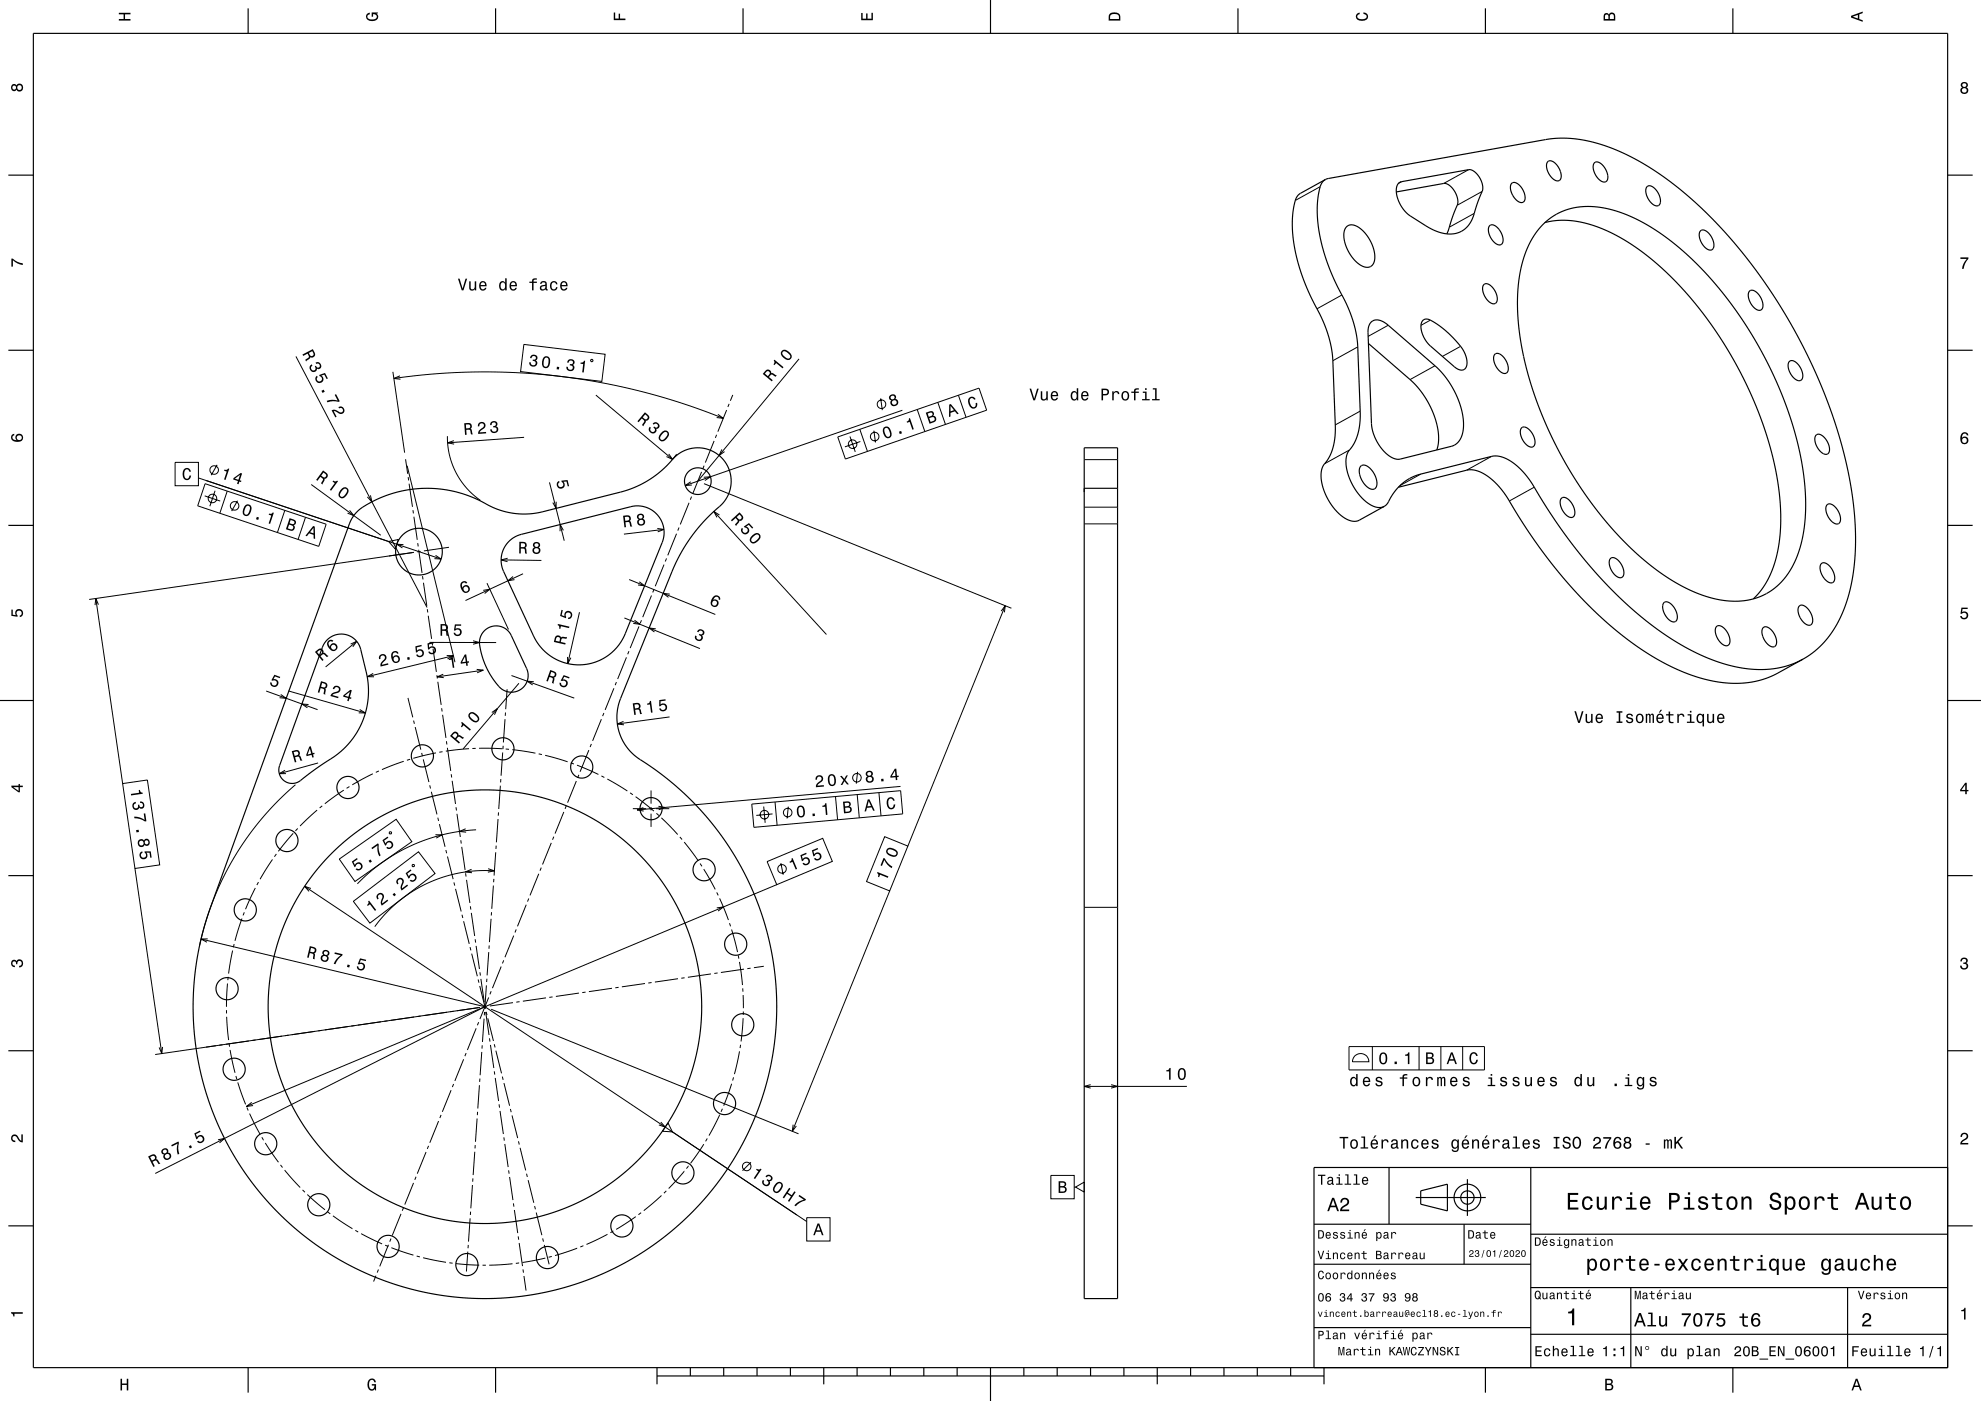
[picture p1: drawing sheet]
<svg xmlns="http://www.w3.org/2000/svg" width="594mm" height="420mm" viewBox="0 0 594 420" stroke-linecap="round" stroke-linejoin="round" font-family="sans-serif">
<g fill="none" stroke="#000" stroke-width=".3">
<path d="M395.9 56l-7.5 4.1M420.3 54.5l-1 .5M440.4 50.9l-7.5 4.1M444.4 57.4l-7.4 4.1M442 64l-7.4 4.1M402.4 88.4l-7.5 4.2M416.3 97.5l-6.1 3.3M428.9 96l-2.8 1.5M88.7 106.9l39.4 75.2M117.8 111.5l3.5 24.2M118.1 113.5l12.8-1.5 12.8-.5 12 .3 12.4 1 12.4 1.9 12.6 2.9 12 3.5 11.8 4.3M119.9 112.7l-1.8 .8 2 .2"/>
<path d="M157.1 103.3l24.3 2.9-.9 8.1-24.4-2.9zM177.1 107.9l.5-.1 .2 .4-.5 .2zM178.7 118.4l23 19.3 1.2-1.6M219.7 118.4l-.7 1.7M239.6 107.6l-30.4 36.6M264.1 119.4l.5 3.6M287.4 118.5l2.3 6.6M407.1 104l-7.4 4.1M430.3 109.7l-7.5 4.1M438 103.8l-5.5 3M52.5 138.6h7v7h-7zM65.1 139.4l-1.8 3.1"/>
<path d="M121.6 137.7l.6 4.3M122.1 139.6l14.3 58.9M134.2 130.8l.1 3 .5 2.7 .8 2.6 1.1 2.5 1.4 2.4 1.7 2.2 1.9 1.9 2.4 1.9M136.1 132.1l-1.9 .7 2 .3M157.2 131.1l-23 1.7M200.5 136.1l1.2 1.6-1.9-.8M211.1 139.6l-.4 .9M214.1 132.2l-2.6 6.5M214.9 130.3l-.4 1M215.3 124.2l1.6 1.2-2-.2M216.5 134.7l-.9 1.8 1.7-1.1M217.9 122.9l-2.6 6.5"/>
<path d="M218.6 121.1l-.3 .9M251.2 131l42.4-14.6 2.2 6.6-42.3 14.6zM254.9 130.8l1.6 4.7M257.8 128.7l2.3 6.6M258 132.4l-4.7 1.6M262 129.1l.5 3.5M270.6 123l-65.1 22.6M275 122.8l2.3 6.6M281.2 120.6l2.3 6.6M325.1 137.8h10M404.7 134.9l-7.5 4.1M407.9 123.2l-7.5 4.2"/>
<path d="M447.2 136.8l-7.4 4.2M59.5 143.3l57 19M61.4 148.7l4.6 1.5M61.5 145l36.3 12.2-2.2 6.6-36.3-12.2zM61.8 144.1l70.5 23.5M64.5 147.1l-1.6 4.7M68.1 147.2l-2.2 6.7M71.2 150.1l-1.7 3.1M85.4 153l-2.2 6.6M91.6 155.1l-2.2 6.6M93.3 145.2l20.9 15.3M104.8 153l1.3 1.6-1.9-.8"/>
<path d="M111.1 148.5l.4 1.9-1.3-1.4M122.4 143l.1 1M122.7 145l1 6.9M123.8 152.9l.2 1M124.1 154.9l1 6.9M164.8 144.6l4.4 17.5M166.8 150.4l-.1 2-.9-1.7M168.9 159l-.9-1.7-.1 2M197.1 158.4l2 .3-1.9 .8M199.1 158.7l-12 1.4M202.9 160l-2.7 6.5M203.6 158.1l-.4 1"/>
<path d="M206.6 150.7l-2.6 6.5M207.1 144.4l-1.6 1.2 2-.2M207.4 148.9l-.4 .9M210.4 141.5l-2.7 6.5M211 143.1l2-.2-1.6 1.2M211.1 145l92.2 37.3M214 153.3l33.8 36.9M215.7 154.4l-1.7-1.1 1 1.8M325.1 152h10M325.1 157.1h10M426 142.1l-6.2 3.5M460 146.1l-7.4 4.1"/>
<path d="M28.7 179.4l8.1 55.5M116.5 162.3l3-.6-1 2.9zM121 163.3l-2-.1 1.7 1.1M123.6 165.7l-96.8 14M124.1 165.6l-7.5 1.1M125.3 162.8l.1 1M125.5 164.8l1 6.9M126.1 165.3l-1 .1M126.7 172.7l.1 1M127 174.7l1 6.9M130.6 166.5l1.7 1.1-2-.1M134.6 164.1l-7.5 1.1"/>
<path d="M144.9 177l2-.4-1.6 1.3M146 174.8l6.5 13.9M150.3 167.9l12 .1M152.2 167.4l-1.9 .5 1.9 .5M153.8 172.8l-1.5 1.3 2-.3M156.8 172l-17.2 8M188.7 173.7l25.8 10.5M191.7 174.4l1.6 1.2-2-.2M195.3 178.5l-2.6 6.5M196.1 176.7l-.4 .9M199.1 169.3l-2.6 6.5M199.9 167.4l-.4 .9"/>
<path d="M200.8 178.1l-1.9-.2 1.5 1.2M29.5 181.3l-.8-1.9-.2 2M105.1 193.1l1.9-.8-1.2 1.6M107 192.3l-9.4 7.6M128.1 182.6l.2 1M128.4 184.6l1 6.9M128.8 192.6h20M129.6 192.5l.1 1M129.8 194.5l1 6.9M133.9 196.5l2 .1-1.7 .9M135.9 196.6l-25.8 6.3M141.8 192.1l2 .5-2 .5"/>
<path d="M170.2 196.9v2l1-1.7M173.8 183.5l-3.6 15.4M187.2 185.3l22.7 9.1M187.8 197.1l-2.6 6.5M188.6 195.2l-.4 .9M190.3 185.9l1.6 1.2-2-.2M191.6 187.8l-2.6 6.5M192.3 185.9l-.3 1M196.6 188.5l-2-.2 1.6 1.2M300.2 183.2l1.2-1.6-.2 2M301.4 181.6l-29.2 72M79.8 207.2l15.4 5.5"/>
<path d="M84.2 208.2l1.6 1.1-2-.1M86.5 207.1l23.1 6.6M92.5 211.2l-2-.2 1.7 1.2M107.9 212.7l1.7 1h-2M111.9 201.9l-1.8 1h2M122.3 209.2l1.5 5.8M124 216l.3 1M124.5 218l1.7 6.7M131 202.4l.1 1M131.3 204.4l1 6.9M132.4 212.3l.2 1M132.7 214.3l1 6.9"/>
<path d="M132.9 202.1l-1.8 .8 2 .3M142.9 200.7l2 .2-1.8 .8M144.9 200.9l-13.8 2M147.5 213.6l1.6-1.1-.8 1.8M151.4 215.6l-.5 7M151.6 213.6l-.1 1M152.1 206.6l-.5 6M153.4 202.5l18.8 6.8M155.6 204.8l-16.7 19.7M160.1 204.4l-2-.2 1.6 1.1M180.3 215.6l-2.6 6.5M181.1 213.8l-.4 .9"/>
<path d="M184.1 206.3l-2.6 6.5M184.8 204.5l-.3 .9M187 216.3l-1.9 .7 2 .3M200.8 214.9l-15.7 2.1M36.8 234.9l7.4-1.1 3.7 25.5-7.4 1.1zM85.5 230.9l-1.8 1h2M88.6 235.3l-5.3 4.9-5.2 5.7-4.1 5.4-4 6.1-3.2 5.9-2.9 6.6-2.3 6.6-1.8 7M95.4 228.7l-11.7 3.2M103.1 236.9l-5.7 4.1M104.8 235.8l-.9 .5M111.8 232l-6.2 3.3M113.6 231.1l-.9 .4"/>
<path d="M121.1 228.2l-6.6 2.5M123 227.6l-1 .3M126.4 225.7l.3 1M126.9 227.7l1.7 6.8M128.9 235.4l.2 1M129.3 237.4l1.7 6.8M130.7 225.7l-6.8 1.6M132.7 225.4l-1 .1M133.9 222.2l.1 1M134.2 224.2l1 6.9M135.3 232.1l.1 1M135.6 234.1l1 6.9"/>
<path d="M140.6 224.4l-6.9 .8M142.6 224.3l-1 .1M143.6 224.3l7 .2M150 235.5l-.5 7M150.2 233.6l-.1 1M150.7 225.6l-.5 7M150.9 223.6l-.1 1M151.6 224.6h1M153.6 224.7l6.9 1.1M161.5 226l1 .2M163.5 226.4l6.7 2M171.1 228.7l1 .3"/>
<path d="M172.8 234.1l-2.6 6.5M173 229.4l6.4 2.8M173.6 232.3l-.4 .9M176.6 224.9l-2.7 6.5M177.3 223l-.4 1M180.3 232.6l.9 .5M182.1 233.5l6 3.6M188.9 237.7l.9 .6M190.6 238.8l5.5 4.4M195.2 237v3.9M250.5 238.8l.6 7M257 238.2l.7 7"/>
<path d="M257.1 231.4l-.3 3.5M263.5 237.6l.7 7M270 235.8l-79 7M81.7 257.7l-3.7 5.9M82.9 256l-.6 .8M87.9 249.8l-4.4 5.4M89.3 248.4l-.7 .7M95.1 242.9l-5.1 4.7M96.6 241.6l-.8 .6M101.7 257.5l17.1-11.9 4.7 6.7-17.1 12zM116.8 249.5l.5-.1 .1 .5-.6 .1zM123.6 259.3l.5-.1 .1 .5-.5 .1z"/>
<path d="M130.6 250.2l2 .1-1.8 .9M131.3 245.1l.2 1M131.8 247.1l1.6 6.8M133.7 254.8l.2 1M134.2 256.8l1.7 6.8M136.7 242l.2 1M137 244l1 6.9M138.2 251.9l.1 1M138.5 253.9l1 6.9M139.6 248.5l-1.8 .8 2 .2M142.8 248.8l-4.5 .4-5.2 .9-4.8 1.4-4.9 2-4.4 2.2-4 2.6-4.4 3.4-3.4 3.3M148.6 255.5l-.4 7"/>
<path d="M148.8 253.5l-.1 1M149.3 245.5l-.5 7M149.5 243.5l-.1 1M165.3 252.7l-2.6 6.5M166.1 250.8l-.4 1M169.1 243.4l-2.7 6.5M169.8 241.6l-.4 .9M189.8 242.4h3.9M192.9 242.1l-1.9 .7 2 .3M194.7 242.4h1M195.2 241.9v1M195.2 243.9v4"/>
<path d="M196.7 242.4h4M196.8 243.8l.8 .7M197.4 241.7l2 .4-1.9 .6M198.3 245.2l4.9 5M203.9 250.9l.6 .8M205.2 252.5l4.2 5.5M209.9 258.9l.6 .8M225.4 241.1l44.7-4.1 .6 7-44.7 4zM229 241.8l.4 4.9M230 258.3l16.7-7 2.9 6.9-16.7 7zM231.7 244l-4.9 .4M232.4 240.4l.6 7"/>
<path d="M234.1 258.7l.7 3.5M236.4 241.8l-.4 3.6M265.3 250.8l6.9 2.8-5.4 13.5-7-2.8zM40.5 260.4l8 55.4M72.5 275.4l-2 6.6M73.3 273.5l-.4 .9M76.6 266.2l-3 6.4M77.5 264.4l-.5 .9M91.3 265.7l147.6 98.5M93.2 266.4l-1.9-.7 1.4 1.5M105.9 270.2l19.6-14.8 5 6.5-19.6 14.8zM136.1 264.5l.3 1"/>
<path d="M136.6 266.5l1.7 6.8M138.5 274.2l.3 1M139 276.2l1.7 6.8M139.6 261.8l.1 1M139.9 263.8l1 6.9M141 271.7l.2 1M141.3 273.7l1 6.9M141.4 260.6l-1.9 .8 2 .2M146.4 260.4l1.9 .7-2 .4M147.2 275.5l-.4 6.9M147.4 273.5l-.1 1M147.9 265.5l-.4 7"/>
<path d="M148.1 263.5l-.1 1M148.3 261.1l-5-.1-5.3 .6-5 1.3-4.9 1.9-4.6 2.6-4.1 2.9-3.8 3.6-3.2 3.9M154.8 278.6l-.4 1M157.8 271.2l-2.6 6.5M158.5 269.4l-.3 .9M161.6 261.9l-2.7 6.5M162.3 260.1l-.4 .9M211 260.6l3.5 6M214.9 267.5l.4 .9M214.9 272.2l2-.3-1.6 1.2M215.8 269.3l2.6 6.5M218.7 276.8l.4 .9"/>
<path d="M219.4 278.7l1.8 6.7M232.9 265.2l-159 66.5M266.8 267.1l-29.2 72M325.1 272h10M60.3 281.5l85.1 20.3-98.9 50M62.3 281.5h-2l1.7 1M68.2 294.8l-.3 7M68.4 292.8l-.1 1M69.8 285l-1.3 6.9M70.2 283l-.2 1M140.9 283.9l.3 1M141.4 285.9l1.7 6.8"/>
<path d="M142.5 281.6l.1 1M142.8 283.6l1 6.9M143.4 293.6l.2 1M143.9 295.6l1.6 6.8M143.9 291.5l.1 1M144.2 293.5l1 6.9M145.8 295.4l-.4 7M146 293.4l-.1 1M146.5 299l-2.6 6.5M146.5 285.4l-.4 7M146.7 283.4l-.1 1M147.3 297.2l-.4 .9"/>
<path d="M150.3 289.8l-2.6 6.4M151 287.9l-.3 .9M154 280.5l-2.6 6.5M163.7 299.1l-6.9 1.1M165.7 298.9l-1 .1M173.6 297.7l-6.9 1M175.6 297.4l-1 .2M183.5 296.3l-6.9 1M185.5 296l-1 .1M193.4 294.8l-6.9 1M195.4 294.6l-1 .1M203.3 293.4l-6.9 1"/>
<path d="M205.3 293.1l-1 .2M213.2 292l-6.9 1M215.2 291.7l-1 .1M221.4 286.4l.1 1M221.7 288.4l.9 6.9M222.7 296.3l.1 1M222.8 298.3l.1 3.9M223.1 290.5l-6.9 1M225.1 290.3l-1 .1M229 289.7l-2.9 .4M48.7 313.9l-.2 1.9-.8-1.8M64.7 313.5l-2.9 .4"/>
<path d="M66.7 313.2l-1 .2M67.9 302.8v1M68 304.8l.5 7M68.7 312.8l.1 1M69 314.8l1.5 6.8M74.6 312.1l-6.9 1M76.6 311.8l-1 .1M84.5 310.6l-6.9 1M86.5 310.3l-1 .2M116.2 306l-1 .2M134 303.5l-6.9 1M136 303.2l-1 .1"/>
<path d="M139 317.6l-2.6 6.4M139.8 315.7l-.4 .9M142.8 308.3l-2.7 6.5M143.4 302.1l-96.9 14M143.5 306.4l-.3 1M143.9 302l-6.9 1M144.5 315.4l-.5 6.9M144.6 313.4l-.1 1M145.2 305.4l-.5 7M145.3 303.4l-.1 1M145.3 301.4l.2 1M145.6 303.4l1 6.9"/>
<path d="M145.8 303.3l.2 1M145.9 301.7l-1 .2M146.3 305.3l1.7 6.8M146.8 311.3l.1 1M147.1 313.3l1 6.9M147.3 302.6l92.1 37.3M148.2 313l.2 1M148.7 315l1.7 6.8M153.8 300.6l-6.9 1M155.8 300.3l-1 .1M221.7 315.2l-1.5 6.8M222.1 313.2l-.2 1"/>
<path d="M222.8 305.2l-.6 7M222.9 303.2v1M404.5 313.8h40.6v7h-40.6zM406.4 316.4a2.47 2.47 0 0 1 2.6-.3 2.47 2.47 0 0 1 1.4 2.2h-4.9l.2-.9zM411.5 313.8v7M425.5 313.8v7M432 313.8v7M438.6 313.8v7M70.7 322.6l.3 .9M71.3 324.5l2.3 6.6M74 332l.4 .9M74.8 333.8l3.2 6.3"/>
<path d="M75.5 330.5l-1.6 1.2 2-.3M131.5 336.1l-2.6 6.5M132.3 334.2l-.4 1M135.3 326.8l-2.7 6.5M136 325l-.4 .9M143.1 335.3l-.5 7M143.2 333.3l-.1 1M143.8 325.3l-.5 7M143.9 323.3l-.1 1M148.2 321.2l.2 1M148.5 323.2l1 6.9M149.6 331.1l.2 1"/>
<path d="M149.9 333l1 7M150.6 322.7l.3 1M151.1 324.7l1.7 6.8M153 332.5l.3 .9M153.5 334.4l1.7 6.8M198.1 336.4l1.4 1.5-1.9-.7M200.3 336.6l1.3 2.7-3-.2zM201.6 339.3l40.3 26.9M215.8 334.2l-3.2 6.2M216.6 332.4l-.4 .9M219.4 324.9l-2.4 6.6M220 323l-.3 .9"/>
<path d="M237.8 337.2l-.2 1.9 1.2-1.5M325.1 325.7h30.8M327 325.2l-1.9 .5 1.9 .5M333.2 325.2l1.9 .5-1.9 .5M65.4 341.7l1.9-.4-1.5 1.3M78.5 340.9l.5 .9M79.5 342.7l4 5.7M84.1 349.2l.6 .8M85.3 350.8l4.7 5.2M90.7 356.7l.7 .7M92.1 358.1l5.3 4.6M124 354.6l-2.6 6.5"/>
<path d="M124.7 352.8l-.3 .9M127.8 345.4l-2.7 6.4M128.5 343.5l-.4 .9M141.7 355.3l-.5 6.9M141.8 353.3l-.1 1M142.4 345.3l-.5 7M142.5 343.3l-.1 1M151.1 341l.1 1M151.4 342.9l1 7M152.5 350.9l.2 .9M152.8 352.8l1 7M155.5 342.2l.2 .9"/>
<path d="M155.9 344.1l1.7 6.8M157.9 351.9l.2 .9M158.4 353.8l1.7 6.8M198.3 358.4l-5.3 4.5M199.8 357l-.7 .7M205.2 351.1l-4.7 5.2M206.4 349.6l-.6 .7M211 343l-3.9 5.8M212.1 341.3l-.5 .9M225.2 348.4l-2.6 2.6M315.1 352.4h7v7h-7zM322.1 355.9h.4"/>
<path d="M322.5 355.9l2.6-1.5v3zM98.2 363.3l.8 .6M99.8 364.5l5.9 3.8M106.5 368.9l.9 .4M108.3 369.8l6.3 3.1M115.5 373.3l.9 .4M116.5 373.2l-2.6 6.5M117.2 371.3l-.3 .9M117.3 374l6.7 2.3M120.2 363.9l-2.6 6.5M121 362l-.4 1M124.9 376.6l1 .2"/>
<path d="M126.9 377.1l6.8 1.3M134.7 378.6l1 .1M136.7 378.8l7 .5M140.3 375.2l-.4 6M140.4 373.2l-.1 1M141 365.2l-.5 7M141.1 363.2l-.1 1M144.7 379.3h1M153.7 378.9l-7 .4M153.9 360.8l.2 .9M154.2 362.7l1 7M155.4 370.7l.1 .9"/>
<path d="M155.7 378.6l-1 .1M155.7 372.6l1 7M160.3 361.6l.2 .9M160.8 363.5l1.7 6.8M162.7 371.3l.3 .9M163.2 373.2l1.5 5.8M163.5 377.2l-6.8 1.3M165.5 376.7l-1 .2M173.1 374.2l-6.7 2.2M174.9 373.5l-.9 .3M182.2 370l-6.4 3.1M183.9 369.1l-.9 .5"/>
<path d="M190.6 364.7l-5.8 3.9M192.2 363.5l-.8 .6M241.9 365h7v7h-7zM112.7 382.4l-.7 1.8M113.5 380.6l-.4 .9M156.8 380.6l.2 .9M157.1 382.5l.6 4.4"/>
<circle cx="255.7" cy="133.2" r="1.28"/>
<circle cx="262.3" cy="130.9" r="1.28"/>
<circle cx="264.3" cy="121.2" r="1.28"/>
<circle cx="63.7" cy="149.4" r="1.28"/>
<circle cx="64.2" cy="140.9" r="1.28"/>
<circle cx="70.3" cy="151.7" r="1.28"/>
<circle cx="257" cy="233.2" r="1.28"/>
<circle cx="229.2" cy="244.2" r="1.28"/>
<circle cx="236.2" cy="243.6" r="1.28"/>
<circle cx="234.5" cy="260.5" r="1.28"/>
<circle cx="223.9" cy="349.7" r="1.28"/>
</g>
<g fill="none" stroke="#000" stroke-width=".35">
<path d="M10 10h574v400h-574zM74.4 2.5v7.5M148.6 2.5v7.5M222.8 2.5v7.5M297 0v10M371.2 2.5v7.5M445.4 2.5v7.5M519.6 2.5v7.5M2.5 52.5h7.5M397.4 53.8l-7.5 4.2-.8 .7-.6 1.1-.5 1.9-.5 5.1 .5 6.2 1.7 7.3 2.5 6.8 4 8 1.3 3.2 1.4 4.3 .6 3.7 .9 21.2-.1 3.1-.4 2.8-.7 2.3-2.8 4.9-.3 1.5 .2 2.3 1.2 3.8 1.9 3.5 2.7 2.8 2.5 1.5 1.4 .3 1.3-.2 7.8-4.3M397.4 53.8l66.3-12 4.4-.4 4 .2 4.8 .8 4.6 1.4 5 2 5.2 2.7 5.1 3.1 5.4 3.9 5.6 4.7 5.3 5.1 6.8 7.4 7 8.9 6.4 9.4 5.8 9.9 5.3 10.8 4 9.9 3.4 10.3 2.5 10 1.5 9.5 .6 9.4-.4 8.5-1.3 7.7-1.1 3.6-1.3 3.5-1.6 3.2-1.6 2.5-1.8 2.3-2 2.1-2.3 1.9-2.4 1.5M397.4 53.8l-.9 .8-.5 1-.9 4.8v5.5l.7 5.1 1.3 4.9 1.6 4.8 2 4.5 3.1 6 1.5 3.9 1.2 4.2 .6 3.9 .8 20.4-.1 3.1-.5 2.7-.7 2.3-2.7 4.6-.3 1.9 .1 2.1 .6 2.2 1.1 2.5 1.4 2.3 1.6 2 1.7 1.5 1.8 1 1.7 .4 1.5-.4"/>
<path d="M418.7 57.5l14.2-2.5a5.2 5.2 0 0 1 4.1 4.5 7.3 7.3 0 0 1-1 4.3l-2.2 6.3M419.3 55l1-.5 20.1-3.6a5.2 5.2 0 0 1 4.1 4.4 7.3 7.3 0 0 1-1 4.3l-2 5.9-1.4 2.3-1.1 1-1.3 .8-1.6 .5-1.6 .1-2.4-.4-2.6-1-7-4.3-1.3-1.2-1-1.4-.8-1.5-.6-1.8a4.1 4.1 0 0 1 .5-3.6zM453.3 55a2.17 2.17 0 0 1 2.9 1.2 3.4 3.4 0 0 1 .5 4.4 3.2 3.2 0 0 1-3.3-2.5 3.1 3.1 0 0 1-.1-3.1zM464.1 48.5a2.11 2.11 0 0 1 2.9 1.1 3.7 3.7 0 0 1 .6 4.5 2.46 2.46 0 0 1-2.9-1.6 3.8 3.8 0 0 1-.6-4zM478.1 48.8a2.13 2.13 0 0 1 2.9 1.2 3.5 3.5 0 0 1 .5 4.5 3.4 3.4 0 0 1-3.4-2.7 2.9 2.9 0 0 1 0-3zM493.9 56a2.16 2.16 0 0 1 2.9 1.2 3.4 3.4 0 0 1 .5 4.4 3.4 3.4 0 0 1-3.4-2.7 2.91 2.91 0 0 1 0-2.9zM584 52.5h7.5M403.8 68a3.3 3.3 0 0 1 4.5 .8l1.5 1.7 1.2 1.9 .9 2.3 .3 2.2a2.56 2.56 0 0 1-2.6 3.2l-1.1-.3-1.2-.7-2.2-2.4-1.6-3.3-.6-2.9a3.5 3.5 0 0 1 .9-2.5zM446.7 67.7a2.05 2.05 0 0 1 2.8 1.1 3.7 3.7 0 0 1 .7 4.4 2.74 2.74 0 0 1-3.2-1.9 3.4 3.4 0 0 1-.3-3.6zM462.7 67.2l2.8-2.3 2.8-1.5 3.6-1.1 3.5-.4 3.9 .2 4 .8 4.3 1.4 4.2 2 4.3 2.5 4.7 3.3 4.3 3.5 4.4 4.2 4.2 4.6 4 4.9 3.9 5.3 3.8 5.8 3.3 5.9 2.8 5.6 2.7 6.1 2.3 6.1 1.7 5.7 1.5 5.8 1 6.1 .6 5.4 .1 5-.3 5-.7 4.5-1.3 4.4-1.6 3.7-2 3.2-2.4 2.6-2.8 2.1-3 1.4-3.3 .9-3.2 .3-3.8-.2-3.8-.7-3.8-1.3-3.8-1.6-3.9-2.2-4.2-2.7-3.8-3-4.1-3.6-3.9-3.8-3.7-4.2-3.8-4.7-6.7-9.8-3.2-5.6-2.9-5.5-4.6-10.9-1.8-5.5-1.6-5.6-1.1-5.2-.8-5.5-.4-5.2v-5.1l.3-4.2 .8-4.1 1.2-4.1 1.4-3.2 1.9-3.1zM463.2 66.7l3-.5 3.3-.2 3.9 .5 3.6 .8 3.6 1.4 3.6 1.6 3.8 2.2 3.8 2.6 4.2 3.3 3.6 3.2 3.7 3.7 3.8 4.2 7 9.3 6.2 9.9 2.9 5.5 2.5 5.4 3.8 10.3 1.7 5.6 1.2 5.1 .8 4.8 .6 5.2 .2 5.1-.2 4.3-.5 3.9-.9 4-1.2 3.5-1.6 3.2-1.8 2.7-2.1 2.2M509.9 69.2a2.2 2.2 0 0 1 2.9 1.3 3.4 3.4 0 0 1 .5 4.4 3.4 3.4 0 0 1-3.4-2.7 2.9 2.9 0 0 1 0-3z"/>
<path d="M411.1 96.6a3.6 3.6 0 0 1 4.8 .6l15.2 13.2 2.5 2.8 2 3.2 1.4 2.9 1 2.7 .8 4.7-.1 2.3-.5 1.9-.9 1.5-1.2 1-16.8 4.3-1.6-.3-1.3-.8-1.5-1.3-1.2-1.5-1.7-3.3-.7-3.1-1.1-28 .2-1.6zM426.7 96.1a2.46 2.46 0 0 1 3.2 .4l2.5 1.7 2.6 2.3 3.1 3.5 1 1.7a4.1 4.1 0 0 1-.1 5.1 2.66 2.66 0 0 1-2.9-.8l-7.5-6.5-1.8-2.6a4.7 4.7 0 0 1-.1-4.8zM444.9 85.3a2.18 2.18 0 0 1 3 1.3 3.4 3.4 0 0 1 .5 4.4 3.4 3.4 0 0 1-3.5-2.7 2.89 2.89 0 0 1 0-3zM524.6 87.3a2.17 2.17 0 0 1 2.9 1.2 3.4 3.4 0 0 1 .5 4.4 3.2 3.2 0 0 1-3.3-2.5 3.1 3.1 0 0 1-.1-3.1zM2.5 105h7.5M410.3 103l13.2 11.4 1.9 2 2 2.8 2.2 4.2 1.4 4.5 .4 3.9-.6 3.1M448.2 106.2a2.34 2.34 0 0 1 3.1 1.5 3.3 3.3 0 0 1 .4 4.2 3.4 3.4 0 0 1-3.5-2.8 2.91 2.91 0 0 1 0-2.9zM536.5 108.4a2.17 2.17 0 0 1 3 1.2 3.4 3.4 0 0 1 .5 4.4 3.2 3.2 0 0 1-3.4-2.5 3.1 3.1 0 0 1-.1-3.1zM584 105h7.5M325.1 134.2h10v255.1h-10zM408.1 139.7a2.37 2.37 0 0 1 3.1 1.2 5 5 0 0 1 1.3 5.4 2.17 2.17 0 0 1-3.2-.9 5.2 5.2 0 0 1-1.3-5.6zM456.3 128.3a2.01 2.01 0 0 1 2.7 1 3.8 3.8 0 0 1 .8 4.6 2.73 2.73 0 0 1-3.2-2 3.4 3.4 0 0 1-.3-3.6z"/>
<path d="M544.6 130.4a2.17 2.17 0 0 1 2.9 1.3 3.4 3.4 0 0 1 .5 4.4 3.2 3.2 0 0 1-3.3-2.5 3.1 3.1 0 0 1-.1-3.2zM2.5 157.5h7.5M107 153.5l1.6-1.3 2.4-1.5 5.8-2.5 5.8-1.4 5.7-.4 4.8 .3 5.1 1.2 4.2 1.5 6 3 3.6 1.1 4.5 .6 4.9-.4 24.9-6.2 3.8-1.3 3.5-1.8 3-1.9 2.6-2.2 3-3.2 1.6-1.2 2-1 2.4-.6h1.7l1.8 .2 1.6 .6 1.5 .9 1.4 1.1 1.3 1.5 .8 1.5 .6 1.6 .3 2-.1 2-.5 2-.8 1.8-1.4 1.7-4.9 4.6-3.3 3.8-3.3 5-2.6 4.9-16.4 40.4-.8 2.9-.1 3.2 .4 2.5 .9 2.6 1.3 2.4 1.6 1.9 1.8 1.7 7 4.8 5.1 4.1 5.8 5.6 4.6 5.2 3.6 4.8 2.9 4.4 2.8 5 2.5 5.2 2.5 6.2 2.1 6.7 1.6 7.1 .9 6.7 .5 6.7-.1 6.5-.7 7.5-1.2 6.6-1.5 6.1-1.8 5.4-2.2 5.6-2.9 5.8-2.7 4.8-3.4 5-3.5 4.5-4.1 4.7-4.3 4.2-4.3 3.8-4.9 3.5-5 3.3-5 2.8-5.9 2.7-6.1 2.3-5.7 1.8-8.4 1.7-8.4 .9-8.5 .1-9.2-.8-8.6-1.6-8.1-2.5-7.7-3.1-7.5-3.9-7.5-4.9-6.8-5.5-6.2-6.2-5.1-6.2-5.1-7.4-4-7.5-3.3-7.8-2.6-8.4-1.3-5.8-.8-5.5-.5-5.7-.1-5.5 .2-5.5 .6-5.5 1-5.9 1.2-5.1 2.2-6.9 41.7-114.9 .8-1.9zM325.1 146.4h10M415.1 151.8l.9-.8 1.8-3.1 1.8-2.2 2.1-1.7 2.5-1.3 23.1-5.9 1.6-.1 1.8 .4 2 1 1.6 1.1 3.5 3.6 6.9 10.9 4.2 6.1 5.4 6.9 5.5 6.5 4.8 5 4.9 4.5 5 4.1 5.1 3.7 5.8 3.6 6.1 2.9 5.4 2 5.1 1.2 4.8 .5 5.1-.2 4.7-1.1 4-1.8M419.3 146.1l20.8-5.2 2.7 .2 2.7 1.3 2.5 1.9 2.5 2.8 7.3 11.6 5.1 7.2 6.6 8.3 6.5 7 7.2 6.6 6.6 5.2 7.2 4.7 6.8 3.4 5 1.8 4.8 1.3 5 .6 4.6-.1 3.5-.5 3.8-1.2 10.1-5.4M468.2 149.4a2.01 2.01 0 0 1 2.8 1 3.8 3.8 0 0 1 .7 4.6 2.75 2.75 0 0 1-3.2-2 3.5 3.5 0 0 1-.3-3.6zM547.9 151.3a2.17 2.17 0 0 1 2.9 1.3 3.4 3.4 0 0 1 .5 4.4 3.4 3.4 0 0 1-3.4-2.7 2.89 2.89 0 0 1 0-3zM584 157.5h7.5M152.5 162.4a8.1 8.1 0 0 1 3.8-2.2l32.9-8.3a8 8 0 0 1 8 2.5 8 8 0 0 1 1.3 8.3l-11 27.3-1.2 2.2-1.8 2.4-2.5 2.1-2.6 1.5-3.1 .9-3.8 .2-3.6-.7-3.6-1.8-2.8-2.4-1.4-1.8-1-1.7-9.1-19.6a8 8 0 0 1 1.5-8.9zM482.9 167.4a2.17 2.17 0 0 1 2.9 1.3 3.4 3.4 0 0 1 .5 4.4 3.4 3.4 0 0 1-3.4-2.8 2.89 2.89 0 0 1 0-2.9zM546.1 169a2.17 2.17 0 0 1 2.9 1.2 3.4 3.4 0 0 1 .6 4.4 3.4 3.4 0 0 1-3.5-2.7 2.88 2.88 0 0 1 0-2.9z"/>
<path d="M98.1 191.9a6 6 0 0 1 10.1 2.8l1.8 7.8 .5 4.5-.5 5.2-1.6 4.7-2.5 4.4-3 3.3-2.5 2.1-9 6.3a4.8 4.8 0 0 1-5.4 1.5 4 4 0 0 1-2.2-5l12.9-35.5zM145.1 189.2a5 5 0 0 1 8.2 1.3l4.6 9.9a5.1 5.1 0 0 1-2.5 6.7 5.1 5.1 0 0 1-6.7-2.4l-1.7-2.5-1.3-2.4-1.6-5a5.6 5.6 0 0 1 1-5.6zM498.9 180.7a2.17 2.17 0 0 1 2.9 1.2 3.4 3.4 0 0 1 .6 4.4 3.4 3.4 0 0 1-3.5-2.7 2.89 2.89 0 0 1 0-2.9zM514.7 187.8a2.17 2.17 0 0 1 2.9 1.3 3.4 3.4 0 0 1 .5 4.4 3.3 3.3 0 0 1-3.4-2.7 3 3 0 0 1 0-3zM528.7 188.2a2.17 2.17 0 0 1 2.9 1.2 3.4 3.4 0 0 1 .5 4.4 3.3 3.3 0 0 1-3.4-2.6 3 3 0 0 1 0-3zM539.5 181.7a2.17 2.17 0 0 1 2.9 1.2 3.4 3.4 0 0 1 .5 4.4 3.2 3.2 0 0 1-3.3-2.5 3.1 3.1 0 0 1-.1-3.1zM0 210h10M584 210h10M2.5 262.5h7.5M584 262.5h7.5M2.5 315h7.5M584 315h7.5"/>
<path d="M416.5 350v17M424.5 359h21M426 357l8-2v8l-8-2zM440 353.5v11M459 350v60M584 350h-190v60M2.5 367.5h7.5M394 367h65M394 379h65M439 367v12M459 370h125M584 367.5h7.5"/>
<path d="M394 398h65M459 386h125M489 386v24M554 386v24M74.4 410v7.5M148.6 410v7.5M197 412.5h200M197 410v5M207 410v2.5M217 410v2.5M227 410v2.5M237 410v2.5"/>
<path d="M247 410v5M257 410v2.5M267 410v2.5M277 410v2.5M287 410v2.5M297 410v10M307 410v2.5M317 410v2.5M327 410v2.5M337 410v2.5M347 410v5M357 410v2.5"/>
<path d="M367 410v2.5M377 410v2.5M387 410v2.5M397 410v5M445.4 410v7.5M459 400h125M519.6 410v7.5"/>
<circle cx="209.2" cy="144.2" r="4"/>
<circle cx="125.6" cy="165.4" r="7"/>
<circle cx="104.3" cy="236.1" r="3.3"/>
<circle cx="126.7" cy="226.6" r="3.3"/>
<circle cx="150.8" cy="224.5" r="3.3"/>
<circle cx="174.4" cy="229.9" r="3.3"/>
<circle cx="86" cy="252" r="3.3"/>
<circle cx="195.2" cy="242.4" r="3.3"/>
<circle cx="73.5" cy="272.8" r="3.3"/>
<circle cx="211.1" cy="260.7" r="3.3"/>
<circle cx="68.1" cy="296.4" r="3.3"/>
<circle cx="220.6" cy="283.1" r="3.3"/>
<circle cx="145.4" cy="301.8" r="65"/>
<circle cx="222.7" cy="307.2" r="3.3"/>
<circle cx="70.2" cy="320.5" r="3.3"/>
<circle cx="217.3" cy="330.8" r="3.3"/>
<circle cx="79.7" cy="342.9" r="3.3"/>
<circle cx="204.8" cy="351.6" r="3.3"/>
<circle cx="440" cy="359" r="2"/>
<circle cx="440" cy="359" r="4"/>
<circle cx="95.6" cy="361.2" r="3.3"/>
<circle cx="116.4" cy="373.7" r="3.3"/>
<circle cx="140" cy="379.1" r="3.3"/>
<circle cx="164.2" cy="377" r="3.3"/>
<circle cx="186.5" cy="367.5" r="3.3"/>
</g>
<g fill="#000">
<path d="M35.6 3.8h3.5v.5h-1.6v1.4h1.6v.5h-3.5v-.5h1.5v-1.4h-1.5z" fill-rule="evenodd"/>
<path d="M110 4.2l.9-.4v.5l-.3 .1a.68 .68 0 0 0-.5 .6 .68 .68 0 0 0 .4 .6 1.68 1.68 0 0 0 2.5-.6 .92 .92 0 0 0-1.1-.8v.8h-.5v-1.3h1.9v.3l-.4 .1 .4 .4a1.19 1.19 0 0 1-.9 1.7 1.9 1.9 0 0 1-2.7-1.2z" fill-rule="evenodd"/>
<path d="M184 3.8h.5v1.8h1v-1.5h.4v1.5h1.6v.4h-3.5z" fill-rule="evenodd"/>
<path d="M258.2 3.9h.5v1.7h1v-1.6h.4v1.6h1.2v-1.8h.4v2.3h-3.5z" fill-rule="evenodd"/>
<path d="M332.9 4a2.21 2.21 0 0 0-.5 2.2h3.5v-1.2a1.92 1.92 0 0 0-3-1zM333.2 4.4l.4-.2a1.45 1.45 0 0 1 1.9 .8v.7h-2.6v-1z" fill-rule="evenodd"/>
<path d="M406.8 4.2l.9-.4v.4l-.3 .1a.66 .66 0 0 0-.4 .6 .66 .66 0 0 0 .3 .6l.5 .2a1.58 1.58 0 0 0 2-.7 .89 .89 0 0 0-1-.8v-.5a1.24 1.24 0 0 1 1.4 1.1 1.24 1.24 0 0 1-1 1.4 1.93 1.93 0 0 1-2.7-1.2z" fill-rule="evenodd"/>
<path d="M481.1 4.2l-.3 2h3.5v-1.3a.98 .98 0 0 0-.7-1.1 .98 .98 0 0 0-1.2 .6 .83 .83 0 0 0-1.3-.2zM481.4 4.5l.4-.1 .4 .1 .1 1.2h-1zM482.9 4.4l.4-.2a.58 .58 0 0 1 .6 .7v.8h-1.2z" fill-rule="evenodd"/>
<path d="M555 4.7v.6l3.5 1.2v-.4l-1-.4v-1.4l1-.4v-.4zM555.5 5l1.6-.5v1z" fill-rule="evenodd"/>
<path d="M3.6 25.5a1 1 0 0 0-.1 1.5 1 1 0 0 0 1.4-.1 1.09 1.09 0 0 0 1.7 .2 1.09 1.09 0 0 0 0-1.7 1.09 1.09 0 0 0-1.7 .2l-.7-.4zM5.1 26.3a.75 .75 0 0 1 1.5 0 .75 .75 0 0 1-1.5 0zM3.7 26.3a.6 .6 0 0 1 1.2 0 .6 .6 0 0 1-1.2 0z" fill-rule="evenodd"/>
<path d="M588.2 24.8l-.2 .3a.8 .8 0 0 0 .4 1.1 1.09 1.09 0 0 0-.2 1.6 1.09 1.09 0 0 0 1.6 0 1.09 1.09 0 0 0-.2-1.6 .95 .95 0 0 0 .3-1.4 .95 .95 0 0 0-1.4-.2zM588.3 27.1a.71 .71 0 0 1 1.4 0 .71 .71 0 0 1-1.4 0zM588.4 25.5a.6 .6 0 0 1 1.2 0 .6 .6 0 0 1-1.2 0z" fill-rule="evenodd"/>
<path d="M3.4 77.5h.4a5.3 5.3 0 0 0 3 1.4v.6a5.2 5.2 0 0 1-2.9-1.5v1.9h-.5z" fill-rule="evenodd"/>
<path d="M137.3 83.5l1.2 3.6h.5l1.1-3.6h-.5l-.9 3-.9-3zM140.7 84.3v1.8a.89 .89 0 0 0 .6 1 .89 .89 0 0 0 1.1-.5v.5h.4v-2.8h-.5v1.6a.64 .64 0 0 1-.3 .8 .64 .64 0 0 1-.9-.3v-2.1zM144 84.6a1.45 1.45 0 0 0-.3 1.7 1.45 1.45 0 0 0 1.5 .8l.7-.8h-.5l-.6 .4a.76 .76 0 0 1-.7-.9h1.8a1.17 1.17 0 0 0-.5-1.3 1.17 1.17 0 0 0-1.4 .1zM144.3 84.8l.2-.1a.67 .67 0 0 1 .7 .1 .67 .67 0 0 1 .2 .7h-1.3zM149.9 84.6a1.49 1.49 0 0 0-.2 1.6 1.49 1.49 0 0 0 1.2 .9l.6-.5v.5h.4v-3.7h-.4v1.4a.89 .89 0 0 0-1.6-.2zM150.3 84.9a.62 .62 0 0 1 .7-.2 .62 .62 0 0 1 .4 .5 .91 .91 0 0 1 .1 1.1 .91 .91 0 0 1-1 .4l-.4-.6zM153.1 84.6a1.45 1.45 0 0 0-.3 1.7 1.45 1.45 0 0 0 1.5 .8l.7-.8h-.5l-.6 .4a.75 .75 0 0 1-.7-.9h1.8a1.16 1.16 0 0 0-.5-1.3 1.16 1.16 0 0 0-1.4 .1zM153.4 84.8l.2-.1a.67 .67 0 0 1 .7 .1 .67 .67 0 0 1 .2 .7h-1.3zM158.7 84.4v.4h.8v2.3h.5v-2.3h1v-.4h-1v-.3l1-.3v-.3a.95 .95 0 0 0-1.1 0 .95 .95 0 0 0-.4 .9zM162.2 84.5l-.2 .6h.4a.55 .55 0 0 1 .7-.5 .55 .55 0 0 1 .3 .8h-.2a.91 .91 0 0 0-1.3 .5 .91 .91 0 0 0 .8 1.2l.9-.4 .1 .3 .5 .1-.2-.6v-1.4a1.02 1.02 0 0 0-.7-.9 1.02 1.02 0 0 0-1.1 .3zM162.4 86l1.1-.3a.77 .77 0 0 1-.2 .8 .77 .77 0 0 1-.9 .1zM165.2 84.6a1.45 1.45 0 0 0-.2 1.7 1.45 1.45 0 0 0 1.5 .8l.6-.6 .1-.4h-.5l-.4 .6a1.02 1.02 0 0 1-.9-1 1.02 1.02 0 0 1 .9-1l.4 .5h.5a1.09 1.09 0 0 0-.8-.9 1.09 1.09 0 0 0-1.2 .3zM168.3 84.6a1.45 1.45 0 0 0-.3 1.7 1.45 1.45 0 0 0 1.4 .8l.7-.8h-.4l-.6 .4a.76 .76 0 0 1-.7-.9h1.8a1.16 1.16 0 0 0-.5-1.3 1.16 1.16 0 0 0-1.4 .1zM168.6 84.8l.2-.1a.67 .67 0 0 1 .7 .1 .67 .67 0 0 1 .2 .7h-1.3z" fill-rule="evenodd"/>
<path d="M587.8 77.2h2.4v.4a5.2 5.2 0 0 0-1.4 3h-.5a5.2 5.2 0 0 1 1.4-3h-1.9z" fill-rule="evenodd"/>
<path d="M90.7 106.3l.2 .4 1.3-.7 .2 .4 .1 .8-1 .7 .3 .5 1.2-1v-.3a.97 .97 0 0 0 1.2-.2 .97 .97 0 0 0 .1-1.2l-.5-1zM92.6 105.8l1-.5 .3 .5a.6 .6 0 0 1-.2 .9 .6 .6 0 0 1-.8-.4z" fill-rule="evenodd"/>
<path d="M93 109.5a1.16 1.16 0 0 0 .4 1.9 1.16 1.16 0 0 0 1.6-.9 1.01 1.01 0 0 0 1.4-.7 1.01 1.01 0 0 0-.9-1.2l-.9 .1 .2 .4a.62 .62 0 0 1 .9-.1 .62 .62 0 0 1 .1 .9 .62 .62 0 0 1-.8 .2l-.3-.5-.3 .2a.72 .72 0 0 1 0 1.1 .72 .72 0 0 1-1 0 .72 .72 0 0 1 0-1.1l.3-.2-.2-.4zM94.7 112.9a1.21 1.21 0 0 0 .3 1.7 1.21 1.21 0 0 0 1.7-.3 1.21 1.21 0 0 0-.4-1.7l.9-.3 .7 1.4 .4-.2-.9-1.7-1.7 .6 .2 .4a.8 .8 0 0 1 .7 1 .8 .8 0 0 1-1.1 .5 .8 .8 0 0 1-.2-1.2l-.3-.5zM96.4 117.2l.3 .6 .7-.4-.4-.6zM97.9 120.2l.3 .4a5.2 5.2 0 0 1 3.3-.1l.4-.2-1.1-2.1-.4 .2 .8 1.7a5.2 5.2 0 0 0-3.3 .1zM99.4 123l1.1 2.1 .4-.2-.8-1.6 1 .3a1.18 1.18 0 0 0 1.7 .4 1.18 1.18 0 0 0 .3-1.7 1.18 1.18 0 0 0-1.6-.3l.2 .4a.7 .7 0 0 1 1 .1 .7 .7 0 0 1-.1 1 .7 .7 0 0 1-1 0l-.3-.2a1.64 1.64 0 0 0-1.9-.3z" fill-rule="evenodd"/>
<path d="M159.3 106.5l-.4 .8 .5 .1a.62 .62 0 0 1 .4-.7 .62 .62 0 0 1 .8 .3 .62 .62 0 0 1-.4 .8h-.4l-.1 .4a.72 .72 0 0 1 .9 .5 .72 .72 0 0 1-.6 .9 .72 .72 0 0 1-.8-.6v-.4h-.5a1.18 1.18 0 0 0 1.4 1.4 1.18 1.18 0 0 0 .8-1.8l-.3-.2a1.01 1.01 0 0 0 .3-1.5 1.01 1.01 0 0 0-1.6 0zM163 107.1a2.02 2.02 0 0 0 .5 3.3 2.03 2.03 0 0 0 1.3-3.1 1.11 1.11 0 0 0-1.8-.2zM163.3 107.5a.63 .63 0 0 1 .6-.3 .63 .63 0 0 1 .5 .4l.1 .5a1.6 1.6 0 0 1-.9 1.9l-.4-.2a2.3 2.3 0 0 1 .1-2.3zM167 109.9l-.1 .8 .7 .1 .1-.8zM170.5 107.9l-.4 .8h.4a.62 .62 0 0 1 .4-.7 .62 .62 0 0 1 .8 .4 .62 .62 0 0 1-.3 .8l-.5-.1-.1 .4a.74 .74 0 0 1 .9 .8 .74 .74 0 0 1-.9 .7 .74 .74 0 0 1-.5-1l-.5-.1a1.18 1.18 0 0 0 1.4 1.4 1.18 1.18 0 0 0 .8-1.7l-.2-.2a1.01 1.01 0 0 0 .2-1.5 1.01 1.01 0 0 0-1.5 0zM174.1 108.7v.3l.8 .1-.3 2.5 .4 .1 .5-3.5-.4-.1a.77 .77 0 0 1-1 .6z" fill-rule="evenodd"/>
<path d="M229.5 111.2l-.8 .9 2.7 2.2 .3-.3-1.1-1 .7-.7 1.3 .6 .3-.4-1.3-.7-.4 .1a.97 .97 0 0 0-.6-1.1 .97 .97 0 0 0-1.1 .4zM229.7 111.6a.6 .6 0 0 1 .9-.2 .6 .6 0 0 1 0 .9l-.4 .5-.9-.8z" fill-rule="evenodd"/>
<path d="M232.2 107.8l-.2 .3a.77 .77 0 0 1-.1 1.1l.3 .3 .5-.7 1.9 1.6 .3-.3zM234.4 105.2a2.01 2.01 0 0 0 2.3 2.7 1.13 1.13 0 0 0 .4-1.9l-.6-.5a1.51 1.51 0 0 0-2.1-.3zM234.7 105.5l.3-.2a2.37 2.37 0 0 1 2 1.7l-.4 .5a2.37 2.37 0 0 1-2.1-1.7z" fill-rule="evenodd"/>
<path d="M308.7 116.5l1.1 3.5h.5l1.2-3.5h-.5l-.9 3-.9-3zM312.1 117.3v1.8a.89 .89 0 0 0 .6 1 .89 .89 0 0 0 1.1-.5v.4h.4v-2.7h-.5v1.6a.65 .65 0 0 1-.4 .7 .65 .65 0 0 1-.8-.3v-2zM315.4 117.6a1.45 1.45 0 0 0-.3 1.6 1.45 1.45 0 0 0 1.4 .8l.7-.8h-.4l-.6 .5a.76 .76 0 0 1-.7-.9h1.8a1.17 1.17 0 0 0-.5-1.4 1.17 1.17 0 0 0-1.4 .2zM315.7 117.8l.2-.1a.67 .67 0 0 1 .7 .1 .67 .67 0 0 1 .2 .6h-1.3zM321.3 117.6a1.49 1.49 0 0 0-.3 1.5 1.49 1.49 0 0 0 1.3 1l.6-.5v.4h.4v-3.6h-.4v1.3a.9 .9 0 0 0-1.6-.1zM321.7 117.9a.62 .62 0 0 1 .7-.3 .62 .62 0 0 1 .4 .6l.1 .5a.83 .83 0 0 1-.7 1 1.19 1.19 0 0 1-.5-1.8zM324.5 117.6a1.45 1.45 0 0 0-.3 1.6 1.45 1.45 0 0 0 1.5 .8l.7-.8h-.5l-.6 .5a.76 .76 0 0 1-.7-.9h1.8a1.17 1.17 0 0 0-.5-1.4 1.17 1.17 0 0 0-1.4 .2zM324.8 117.8l.2-.1a.66 .66 0 0 1 .7 .1 .66 .66 0 0 1 .2 .6h-1.3zM330.3 116.5v3.5h.4v-1.5a1.34 1.34 0 0 0 1.9-1 .93 .93 0 0 0-1.1-1zM330.7 116.9h.7a.6 .6 0 0 1 .7 .6 .6 .6 0 0 1-.8 .6h-.6zM333.5 117.3v2.7h.5v-1.5a.66 .66 0 0 1 .3-.8 .66 .66 0 0 1 .8 .2l.1 .2h.4a.89 .89 0 0 0-.7-.9 .89 .89 0 0 0-1 .6v-.5zM336.6 117.6a1.45 1.45 0 0 0-.3 1.7 1.45 1.45 0 0 0 1.6 .7 1.45 1.45 0 0 0 .7-1.8 1.45 1.45 0 0 0-1.7-.9zM336.9 117.9a.67 .67 0 0 1 .7-.3 .67 .67 0 0 1 .5 .6 .93 .93 0 0 1 0 1.1 .93 .93 0 0 1-1 .4 1.37 1.37 0 0 1-.2-1.8zM339.2 117.4v.4h.8v2.2h.5v-2.2h1v-.4h-1v-.4l1-.2v-.4a.95 .95 0 0 0-1.1 0 .95 .95 0 0 0-.4 1zM342.7 117.4v.4h.7v1.8h-.9v.4h2.2v-.4h-.9v-2.2zM343.4 116.4v.5h.4v-.5zM345.7 116.4v.4h.7v2.8h-.9v.4h2.2v-.4h-.9v-3.2z" fill-rule="evenodd"/>
<path d="M3.6 130.4a1.44 1.44 0 0 0 .1 1.6 1.44 1.44 0 0 0 1.6 .5 1.26 1.26 0 0 0 1.6-1 1.26 1.26 0 0 0-1.1-1.5 1.11 1.11 0 0 0-1.1 .7 1.11 1.11 0 0 0 .3 1.3 1.03 1.03 0 0 1-1.3-.9l.2-.4 .4-.2v-.5zM5 131.2a.75 .75 0 0 1 1.5 0 .75 .75 0 0 1-1.5 0z" fill-rule="evenodd"/>
<path d="M139.2 126.9l.2 3.5 .5-.1-.1-1.4h1.1l.4 1.3h.5l-.4-1.5-.3-.2a.97 .97 0 0 0 .3-1.1 .97 .97 0 0 0-1-.6zM139.7 127.3l.6-.1a.6 .6 0 0 1 .7 .6 .6 .6 0 0 1-.7 .6h-.5z" fill-rule="evenodd"/>
<path d="M143.5 126.9l-.2 .9h.4a.7 .7 0 0 1 .5-.9 .7 .7 0 0 1 .9 .5 .7 .7 0 0 1-.5 .9l-.2 .1a1.64 1.64 0 0 0-1 1.7l2.4-.2-.1-.4-1.9 .1 .8-.8a1.17 1.17 0 0 0 .8-1.8 1.17 1.17 0 0 0-1.9-.1zM147.2 126.6l-.2 .9 .4-.1a.62 .62 0 0 1 .3-.8 .62 .62 0 0 1 .8 .3 .62 .62 0 0 1-.1 .8h-.5v.4a.72 .72 0 0 1 1 .4 .72 .72 0 0 1-.4 1 .72 .72 0 0 1-1-.5l-.1-.3h-.4a1.18 1.18 0 0 0 1.6 1.1 1.18 1.18 0 0 0 .4-1.9l-.2-.1a1.01 1.01 0 0 0-.1-1.5 1.01 1.01 0 0 0-1.5 .3z" fill-rule="evenodd"/>
<path d="M193.4 123.6l-2.3 2.7 .4 .3 .9-1.1 .4 .3 .4 .6-.7 1 .4 .4 .8-1.3-.1-.4a.97 .97 0 0 0 1-.6 .97 .97 0 0 0-.3-1.1zM193.5 124.2l.4 .4a.59 .59 0 0 1 .2 .9 .59 .59 0 0 1-1 0l-.4-.4z" fill-rule="evenodd"/>
<path d="M195.7 127l.3 .3a.62 .62 0 0 1 .8-.4 .62 .62 0 0 1 .4 .8 .62 .62 0 0 1-.7 .4l-.3-.2-.3 .3a.72 .72 0 0 1 .4 .9 .72 .72 0 0 1-.9 .4 .72 .72 0 0 1-.4-1l.2-.3-.4-.3a1.18 1.18 0 0 0 .4 1.9 1.18 1.18 0 0 0 1.6-1v-.3a1.01 1.01 0 0 0 1-1.1 1.01 1.01 0 0 0-1.3-.8zM198.1 129.9a1.42 1.42 0 0 0-.2 2.2 2.03 2.03 0 0 0 2.7-1.9 1.13 1.13 0 0 0-.7-1.1 1.13 1.13 0 0 0-1.2 .3zM198.9 129.8l.4-.3a.63 .63 0 0 1 .6 .1 .63 .63 0 0 1 .3 .6l-.2 .5a1.61 1.61 0 0 1-1.8 1.1l-.3-.3a2.18 2.18 0 0 1 1-1.7z" fill-rule="evenodd"/>
<path d="M265 128.2a2.44 2.44 0 0 0 1.1 3.2 1.14 1.14 0 0 0 1.3-1.4l-.2-.8a1.51 1.51 0 0 0-1.8-1.3zM265.3 128.5l.6-.2a2.37 2.37 0 0 1 .9 2.4l-.7 .3a2.38 2.38 0 0 1-.8-2.5zM269.5 129.4l.3 .7 .7-.2-.3-.7zM272.5 125.5a.77 .77 0 0 1-.6 .9l.1 .3 .8-.2 .8 2.3 .4-.1-1.2-3.4z" fill-rule="evenodd"/>
<path d="M266.9 118.5a.84 .84 0 0 0-.3 .9 .84 .84 0 0 0 .7 .6 1.09 1.09 0 0 0 .3 1.6 1.09 1.09 0 0 0 1.6-.5 1.09 1.09 0 0 0-.7-1.5 .95 .95 0 0 0-.2-1.4 .95 .95 0 0 0-1.4 .3zM267.4 120.7a.75 .75 0 0 1 1.5 0 .75 .75 0 0 1-1.5 0zM267 119.2a.6 .6 0 0 1 1.2 0 .6 .6 0 0 1-1.2 0z" fill-rule="evenodd"/>
<path d="M277.6 123.7l1.1 3.3 1.3-.4a.98 .98 0 0 0 .8-1 .98 .98 0 0 0-1-.9 .86 .86 0 0 0 .1-1.2 .86 .86 0 0 0-1.1-.2zM278.2 124l.6-.3a.53 .53 0 0 1 .8 .3 .53 .53 0 0 1-.5 .7l-.6 .3zM278.6 125.3l.7-.2a.61 .61 0 0 1 .9 .3 .61 .61 0 0 1-.4 .8l-.8 .3z" fill-rule="evenodd"/>
<path d="M284.6 121.3v3.7l.4-.1v-1.1l1.3-.5 .7 .9 .5-.2-2.4-2.9zM285 121.7l1 1.3-1 .3z" fill-rule="evenodd"/>
<path d="M290.6 119.3a1.2 1.2 0 0 1 2 .4l-.5 .1-.2-.2a.66 .66 0 0 0-.7-.2 .66 .66 0 0 0-.4 .5l-.1 .5a1.58 1.58 0 0 0 1.4 1.7 .89 .89 0 0 0 .4-1.2l.5-.2a1.24 1.24 0 0 1-.6 1.7 1.24 1.24 0 0 1-1.6-.5 2.22 2.22 0 0 1-.2-2.6z" fill-rule="evenodd"/>
<path d="M588.3 129.8a2.4 2.4 0 0 0 .2 3.3 1.16 1.16 0 0 0 1.5-.4 1.16 1.16 0 0 0-.2-1.5 1.16 1.16 0 0 0-1.5 0 1.02 1.02 0 0 1 .8-1.2l.5 .1 .1 .4h.5a1.12 1.12 0 0 0-.7-.9 1.12 1.12 0 0 0-1.2 .2zM588.3 132a.75 .75 0 0 1 1.5 0 .75 .75 0 0 1-1.5 0z" fill-rule="evenodd"/>
<path d="M55.1 140.7a1.19 1.19 0 0 1 1.3-.4 1.19 1.19 0 0 1 .8 1.1h-.4l-.1-.3a.66 .66 0 0 0-.6-.4 .66 .66 0 0 0-.6 .4 1.7 1.7 0 0 0 .5 2.4 .89 .89 0 0 0 .8-.9h.5a1.24 1.24 0 0 1-1.1 1.3 1.24 1.24 0 0 1-1.4-1v-1.6z" fill-rule="evenodd"/>
<path d="M67.3 140.8l-.1 .3 .8 .3-.8 2.3 .4 .2 1.1-3.4-.3-.1a.77 .77 0 0 1-1.1 .4zM70 143.3l-.1 .4 1.5 .5-.3 .8 .4 .2 .3-.8 .5 .1 .1-.4-.5-.1 .7-2.1-.4-.1zM70.4 143.5l1.6-1.2-.5 1.5z" fill-rule="evenodd"/>
<path d="M73.7 151.4a2.02 2.02 0 0 0-.2 3.3 2.03 2.03 0 0 0 1.9-2.7 1.11 1.11 0 0 0-1.7-.6zM73.9 151.8a.63 .63 0 0 1 .6-.2 .63 .63 0 0 1 .5 .5l-.1 .5a1.62 1.62 0 0 1-1.2 1.7l-.3-.2a2.28 2.28 0 0 1 .5-2.3zM77 154.9l-.2 .8 .6 .2 .3-.7zM80.7 154l-.1 .3 .7 .3-.7 2.3 .4 .2 1.1-3.4-.3-.1a.77 .77 0 0 1-1.1 .4z" fill-rule="evenodd"/>
<path d="M86.8 155.3l-1.1 3.4 1.3 .4a.98 .98 0 0 0 1.2-.4 .98 .98 0 0 0-.2-1.3 .86 .86 0 0 0 .8-.8 .86 .86 0 0 0-.8-.9zM87.2 155.9l.6 .2a.53 .53 0 0 1 .5 .7 .53 .53 0 0 1-.8 .3l-.7-.2zM86.7 157.3l.7 .2a.61 .61 0 0 1 .5 .8 .61 .61 0 0 1-.8 .4l-.8-.3z" fill-rule="evenodd"/>
<path d="M96.9 141l-2.1 2.9 .4 .2 .9-1.2 .8 .7-.6 1.3 .4 .3 .6-1.3-.1-.4a.97 .97 0 0 0 1-.6 .97 .97 0 0 0-.4-1.2zM97 141.7l.5 .3a.59 .59 0 0 1 .2 .9 .59 .59 0 0 1-1 0l-.4-.3z" fill-rule="evenodd"/>
<path d="M99.9 144.1l-.2 .3 .7 .4-1.5 2.1 .4 .2 2.1-2.8-.3-.2a.77 .77 0 0 1-1.2 0zM102.5 146.4a1.9 1.9 0 0 0-.6 2.8 2.03 2.03 0 0 0 2.6-2 1.13 1.13 0 0 0-.7-1.1 1.13 1.13 0 0 0-1.3 .3zM102.8 146.8l.4-.3a.63 .63 0 0 1 .6 .1 .63 .63 0 0 1 .3 .6l-.2 .4a1.61 1.61 0 0 1-1.7 1.3l-.2-.3a2.15 2.15 0 0 1 .8-1.8z" fill-rule="evenodd"/>
<path d="M167.3 144.4l.4-.2 .1 .4a.8 .8 0 0 0-.1 1.3 .8 .8 0 0 0 1.2-.3 .8 .8 0 0 0-.5-1.1l-.1-.4 1.9-.2 .4 1.8-.4 .1-.3-1.5-1 .1a1.23 1.23 0 0 1 0 1.8 1.23 1.23 0 0 1-1.8-.1 1.23 1.23 0 0 1 .2-1.7z" fill-rule="evenodd"/>
<path d="M186.8 154.6l.4 3.5 .5-.1-.2-1.4 .5-.1 .7 .2 .3 1.2 .6-.1-.5-1.4-.3-.2a.97 .97 0 0 0 .3-1.2 .97 .97 0 0 0-1.1-.5zM187.3 155l.6-.1a.6 .6 0 0 1 .8 .5 .6 .6 0 0 1-.7 .7h-.5z" fill-rule="evenodd"/>
<path d="M191.2 154.3l-.2 .4a.8 .8 0 0 0 .5 1 1.09 1.09 0 0 0 0 1.6 1.09 1.09 0 0 0 1.6-.2 1.09 1.09 0 0 0-.3-1.6 .95 .95 0 0 0 .1-1.3 .95 .95 0 0 0-1.4-.1zM191.5 156.5a.75 .75 0 0 1 1.5 0 .75 .75 0 0 1-1.5 0zM191.5 155a.59 .59 0 0 1 1.1 0 .59 .59 0 0 1-1.1 0z" fill-rule="evenodd"/>
<path d="M219.2 156l.3 .3 1.1-1 .6 .8-.8 1.2 .3 .4 1-1.2-.1-.4a.97 .97 0 0 0 1.1-.5 .97 .97 0 0 0-.2-1.1l-.8-.9zM220.9 155l.8-.8 .4 .4a.59 .59 0 0 1 .1 1 .59 .59 0 0 1-.9-.2z" fill-rule="evenodd"/>
<path d="M222.5 158.2a1.21 1.21 0 0 0 .2 1.8 1.21 1.21 0 0 0 1.8-.5 1.21 1.21 0 0 0-.8-1.6l.8-.6 1 1.2 .3-.3-1.2-1.4-1.6 1.1 .3 .3a.8 .8 0 0 1 1 .7 .8 .8 0 0 1-1 .8 .8 .8 0 0 1-.5-1.1zM225.6 160.5a1.42 1.42 0 0 0-.5 2.1 2.04 2.04 0 0 0 2.9-1.5 1.13 1.13 0 0 0-.5-1.2 1.13 1.13 0 0 0-1.3 .1zM225.9 160.8l.9-.6a.63 .63 0 0 1 .7 .2 .63 .63 0 0 1 .1 .7l-.3 .4a1.6 1.6 0 0 1-1.9 .8l-.1-.6z" fill-rule="evenodd"/>
<path d="M93.9 157.7l-2.3 2.9 .4 .2 .7-.9 1.3 .4v1.1l.5 .2-.1-3.7zM94 158.3v1.6l-1-.4z" fill-rule="evenodd"/>
<path d="M138.5 174.5a2.12 2.12 0 0 0 1.2 3.3 1.16 1.16 0 0 0 1.2-1 1.16 1.16 0 0 0-.8-1.3 1.16 1.16 0 0 0-1.4 .7 1.02 1.02 0 0 1 .2-1.5l.5-.1 .3 .3 .4-.2a1.04 1.04 0 0 0-1.6-.2zM138.9 176.6a.75 .75 0 0 1 1.5 0 .75 .75 0 0 1-1.5 0z" fill-rule="evenodd"/>
<path d="M155.7 162.4v3.5h.5v-1.4h1l.3 1.4 .5 .1-.2-1.5-.3-.3a.97 .97 0 0 0 .4-1.1 .97 .97 0 0 0-1-.7zM156.2 162.9h.6a.6 .6 0 0 1 .7 .6 .6 .6 0 0 1-.8 .5h-.5z" fill-rule="evenodd"/>
<path d="M160.1 162.7l-.2 .3a.79 .79 0 0 0 .3 1.1 1.09 1.09 0 0 0-.2 1.6 1.09 1.09 0 0 0 1.7 0 1.09 1.09 0 0 0-.2-1.6 .95 .95 0 0 0 .3-1.3 .95 .95 0 0 0-1.4-.3zM160.1 165a.75 .75 0 0 1 1.5 0 .75 .75 0 0 1-1.5 0zM160.3 163.4a.6 .6 0 0 1 1.2 0 .6 .6 0 0 1-1.2 0z" fill-rule="evenodd"/>
<path d="M213.9 178.9l-.4 .6a1.42 1.42 0 0 0-.4 1.7 1.42 1.42 0 0 0 1.7 .7 1.15 1.15 0 0 0 .6-1.5 1.15 1.15 0 0 0-1.5-.6 1.03 1.03 0 0 1 1.2-.9l.4 .3v.5l.4 .2a1.15 1.15 0 0 0-.6-1.3 1.15 1.15 0 0 0-1.4 .3zM213.5 180.8a.75 .75 0 0 1 1.5 0 .75 .75 0 0 1-1.5 0z" fill-rule="evenodd"/>
<path d="M3.4 182.8h.4v1.5l1 .1a1.21 1.21 0 0 1 .5-1.7 1.21 1.21 0 0 1 1.7 .8 1.21 1.21 0 0 1-1.1 1.5v-.5a.8 .8 0 0 0 .4-1.2 .8 .8 0 0 0-1.3 0 .8 .8 0 0 0 .3 1.2v.4l-1.9-.3z" fill-rule="evenodd"/>
<path d="M94.4 195.4l2.3 2.7 .3-.3-.9-1.1 .4-.3 .7-.2 .9 .8 .4-.3-1.2-1h-.4a.97 .97 0 0 0-.4-1.1 .97 .97 0 0 0-1.2 .1zM95.1 195.5l.4-.4a.6 .6 0 0 1 .9 0 .6 .6 0 0 1-.2 .9l-.4 .4z" fill-rule="evenodd"/>
<path d="M98.5 192.1a1.96 1.96 0 0 0-.1 2.1 1.96 1.96 0 0 0 1.9 1 1.16 1.16 0 0 0 .9-1.2 1.16 1.16 0 0 0-1.1-1.1 1.16 1.16 0 0 0-1.2 1 1.02 1.02 0 0 1-.1-1.5l.4-.2 .4 .2 .4-.3a.99 .99 0 0 0-1.5 0zM99.2 194.1a.75 .75 0 0 1 1.5 0 .75 .75 0 0 1-1.5 0z" fill-rule="evenodd"/>
<path d="M114 196.3a1.15 1.15 0 0 0-.3 1.3l.4-.1a.71 .71 0 0 1 .3-.9 .71 .71 0 0 1 1 .3 .71 .71 0 0 1-.3 .9l-.3 .2a1.63 1.63 0 0 0-.7 1.8l2.4-.5-.1-.5-1.9 .5 .6-1a1.16 1.16 0 0 0 .7-1.6 1.16 1.16 0 0 0-1.8-.4zM117.7 195.5a2.24 2.24 0 0 0 .8 3.3 1.16 1.16 0 0 0 1.4-.7 1.16 1.16 0 0 0-.6-1.5 1.16 1.16 0 0 0-1.5 .4 1.03 1.03 0 0 1 .5-1.4h.5l.3 .4 .4-.1a1.1 1.1 0 0 0-1.8-.4zM118 197.6a.75 .75 0 0 1 1.4 0 .75 .75 0 0 1-1.4 0zM122.1 197.1l.1 .8 .7-.2-.2-.7zM124.5 193.8l.2 1.8 .4-.1a.8 .8 0 0 1 1.1-.5 .8 .8 0 0 1 .3 1.2 .8 .8 0 0 1-1.3 0l-.4 .1a1.21 1.21 0 0 0 1.7 .7 1.21 1.21 0 0 0 .4-1.8 1.21 1.21 0 0 0-1.8-.2l-.1-.9 1.5-.4-.1-.4zM128.2 192.9l.1 1.9 .4-.1a.8 .8 0 0 1 1.2-.6 .8 .8 0 0 1 .2 1.3 .8 .8 0 0 1-1.2-.1l-.5 .1a1.21 1.21 0 0 0 1.7 .7 1.21 1.21 0 0 0 .4-1.8 1.21 1.21 0 0 0-1.8-.1l-.1-1 1.5-.4-.1-.4z" fill-rule="evenodd"/>
<path d="M132.1 187.1v3.5h.5v-1.5l1 .1 .3 1.4h.5l-.2-1.5-.3-.2a.97 .97 0 0 0 .4-1.1 .97 .97 0 0 0-1-.7zM132.6 187.5h.5a.6 .6 0 0 1 .8 .6 .6 .6 0 0 1-.8 .6h-.5z" fill-rule="evenodd"/>
<path d="M136.4 187.2h1.9v.4h-1.6l-.1 .9a1.21 1.21 0 0 1 1.7 .6 1.21 1.21 0 0 1-.8 1.6 1.21 1.21 0 0 1-1.5-1h.5a.8 .8 0 0 0 1.2 .4 .8 .8 0 0 0 .1-1.3 .8 .8 0 0 0-1.3 .2h-.4z" fill-rule="evenodd"/>
<path d="M166.8 190.6l-.5 .7-.2 1.2 3.4 .7 .1-.4-1.4-.3 .3-1.1 1.4 .1 .1-.5-1.5-.1-.3 .2-.4-.5zM167 191.1l.2-.1a.6 .6 0 0 1 .6 .2 .6 .6 0 0 1 .1 .6l-.2 .6-1.1-.3z" fill-rule="evenodd"/>
<path d="M167.3 187.1l-.1 .3a.77 .77 0 0 1 .5 1.1h.3l.2-.8 2.4 .6 .1-.4zM168.4 182.8l-.5 1.9 1.8 .6 .1-.4a.8 .8 0 0 1 0-1.2 .8 .8 0 0 1 1.2 .3 .8 .8 0 0 1-.6 1.1l-.1 .5a1.21 1.21 0 0 0 1.4-1.2 1.21 1.21 0 0 0-1.5-1.2 1.21 1.21 0 0 0-.9 1.6l-.9-.4 .4-1.5z" fill-rule="evenodd"/>
<path d="M209.3 188.9a1.08 1.08 0 0 1 1.5 0 1.08 1.08 0 0 1 .1 1.5l-.4 .1a1.12 1.12 0 0 1-.2 1.6 1.12 1.12 0 0 1-1.6-.3l-.4-.8 .2-.5 .4 .2a.72 .72 0 0 0 .3 1.1 .72 .72 0 0 0 1-.5 .72 .72 0 0 0-.7-.9l.2-.4a.62 .62 0 0 0 .9 0 .62 .62 0 0 0-.1-.9 .62 .62 0 0 0-.9 .2l-.2 .2-.4-.1z" fill-rule="evenodd"/>
<path d="M588.1 182.2h1.9v.4h-1.5l-.2 .9a1.21 1.21 0 0 1 1.8 .6 1.21 1.21 0 0 1-.8 1.6 1.21 1.21 0 0 1-1.6-1h.5a.8 .8 0 0 0 1.2 .3 .8 .8 0 0 0 .1-1.2 .8 .8 0 0 0-1.2 .2h-.4z" fill-rule="evenodd"/>
<path d="M82.3 202.3l1.7 .6-.1 .4-1.5-.5-.4 .8a1.21 1.21 0 0 1 1.4 1.2 1.21 1.21 0 0 1-1.3 1.2 1.21 1.21 0 0 1-1-1.5l.4 .2a.8 .8 0 0 0 1 .7 .8 .8 0 0 0 .5-1.1 .8 .8 0 0 0-1.2-.2l-.4-.2z" fill-rule="evenodd"/>
<path d="M96.3 204.2l-1 3.4 .4 .1 .5-1.4 .4 .1 .6 .4-.2 1.3 .5 .1 .2-1.5-.2-.3a.97 .97 0 0 0 .7-1 .97 .97 0 0 0-.8-.9zM96.6 204.7l.5 .2a.6 .6 0 0 1 .5 .8 .6 .6 0 0 1-.8 .3l-.5-.1z" fill-rule="evenodd"/>
<path d="M100 206l-.2 .5 .4 .1a.7 .7 0 0 1 .7-.6 .7 .7 0 0 1 .7 .7 .7 .7 0 0 1-.7 .7h-.3a1.63 1.63 0 0 0-1.5 1.3l2.3 .6 .1-.4-1.8-.5 1-.6a1.18 1.18 0 0 0 1.3-1.5 1.18 1.18 0 0 0-2-.3zM103 208.4l-.1 .4 1.5 .5-.3 .8 .4 .1 .3-.8 .5 .1 .1-.4-.5-.1 .6-2.1-.4-.1zM103.4 208.6l1.5-1.2-.4 1.5z" fill-rule="evenodd"/>
<path d="M134.6 197.5v.4l.8-.2 .4 2.5 .4-.1-.5-3.4h-.3a.77 .77 0 0 1-.8 .8zM139.3 196.2l-1.2 2.3 .1 .5 1.5-.2 .1 .8h.5l-.1-.9 .4-.1v-.4l-.5 .1-.3-2.1zM139.4 196.8l.2 1.6-1.1 .1z" fill-rule="evenodd"/>
<path d="M138.5 216.4l-.2 .3a.77 .77 0 0 1-.1 1.1l.3 .3 .5-.7 1.9 1.6 .3-.3zM140.7 213.8a2.02 2.02 0 0 0 2.3 2.7 1.14 1.14 0 0 0 .4-1.8l-.5-.6a1.52 1.52 0 0 0-2.2-.3zM141 214.1l.3-.2a2.38 2.38 0 0 1 2 1.7l-.4 .5a2.37 2.37 0 0 1-2-1.7z" fill-rule="evenodd"/>
<path d="M165 200.9l-1.2 3.3 .5 .1 .5-1.4 .9 .5-.2 1.4 .5 .1 .3-1.4-.2-.4a.97 .97 0 0 0 .7-.9 .97 .97 0 0 0-.7-.9zM165.3 201.4l.5 .2a.6 .6 0 0 1 .5 .8 .6 .6 0 0 1-.9 .3l-.5-.2z" fill-rule="evenodd"/>
<path d="M169 202.4l1.8 .6-.2 .4-1.4-.5-.5 .8a1.21 1.21 0 0 1 1.5 1.1 1.21 1.21 0 0 1-1.3 1.3 1.21 1.21 0 0 1-1.1-1.5l.5 .2a.8 .8 0 0 0 1 .7 .8 .8 0 0 0 .4-1.1 .8 .8 0 0 0-1.2-.2l-.4-.2z" fill-rule="evenodd"/>
<path d="M189.7 210.9l.5 3.4h.5l-.2-1.5h1l.5 1.3 .5-.1-.5-1.4-.3-.2a.97 .97 0 0 0 .3-1.2 .97 .97 0 0 0-1.1-.5zM190.2 211.2h.6a.6 .6 0 0 1 .8 .5 .6 .6 0 0 1-.7 .6l-.5 .1z" fill-rule="evenodd"/>
<path d="M194 210.9l.1 .4 .8-.1 .3 2.5 .5-.1-.5-3.5-.3 .1a.77 .77 0 0 1-.9 .7zM197.7 209.9v1.9l.4-.1a.8 .8 0 0 1 1.2-.4 .8 .8 0 0 1 0 1.3 .8 .8 0 0 1-1.2-.2h-.5a1.21 1.21 0 0 0 1.7 .9 1.21 1.21 0 0 0 .6-1.8 1.21 1.21 0 0 0-1.8-.3v-1l1.5-.2-.1-.4z" fill-rule="evenodd"/>
<path d="M472.1 213.2l1.1 3.5h.5l1.1-3.5h-.5l-.8 3-.9-3zM475.4 214v1.8a.89 .89 0 0 0 .7 1 .89 .89 0 0 0 1-.5v.4h.4v-2.7h-.4v1.6a.65 .65 0 0 1-.4 .8 .65 .65 0 0 1-.8-.4v-2zM478.7 214.3a1.46 1.46 0 0 0-.2 1.6 1.46 1.46 0 0 0 1.4 .9l.7-.9h-.4l-.6 .5a.76 .76 0 0 1-.7-.9h1.7a1.17 1.17 0 0 0-.4-1.4 1.17 1.17 0 0 0-1.5 .2zM479.1 214.5l.2-.1a.67 .67 0 0 1 .7 .1 .67 .67 0 0 1 .2 .6h-1.3zM484.7 213.2v.4h.7v2.7h-.7v.4h1.8v-.4h-.7v-2.7h.7v-.4zM487.9 214.1l-.2 .3a.96 .96 0 0 0 1.2 1.2l.3 .1a.6 .6 0 0 1-.5 .8 .6 .6 0 0 1-.7-.6h-.4a1.03 1.03 0 0 0 1.2 1 1.03 1.03 0 0 0 .7-1.5l-1.3-.5a.54 .54 0 0 1 .4-.7 .54 .54 0 0 1 .6 .5h.5a1.09 1.09 0 0 0-1.8-.6zM490.8 214.3a1.45 1.45 0 0 0-.2 1.7 1.45 1.45 0 0 0 1.6 .7 1.45 1.45 0 0 0 .6-1.8 1.45 1.45 0 0 0-1.6-.9zM491.1 214.6a.67 .67 0 0 1 .8-.3 .67 .67 0 0 1 .4 .6 .93 .93 0 0 1 .1 1.1 .93 .93 0 0 1-1 .4 1.36 1.36 0 0 1-.3-1.8zM493.5 214v2.7h.4v-1.8l.2-.6h.3l.1 .3v2.1h.4v-2.1l.4-.3 .2 .5v1.9h.4v-1.8a.7 .7 0 0 0-.5-1l-.5 .4-.5-.4-.5 .4v-.3zM497.9 212.8l-.5 .8h.3l.7-.8zM496.9 214.3a1.45 1.45 0 0 0-.2 1.6 1.45 1.45 0 0 0 1.4 .9l.7-.9h-.4l-.6 .5a.76 .76 0 0 1-.7-.9h1.8a1.17 1.17 0 0 0-.5-1.4 1.17 1.17 0 0 0-1.5 .2zM497.3 214.5l.2-.1a.67 .67 0 0 1 .7 .1 .67 .67 0 0 1 .2 .6h-1.3zM500.3 213.3v.8h-.7v.4h.7l.1 1.8a1.05 1.05 0 0 0 1.4 .5v-.4a.68 .68 0 0 1-1-.3v-1.6h1v-.4h-1v-.8zM502.9 214v2.7h.5v-1.5a.66 .66 0 0 1 .3-.8 .66 .66 0 0 1 .9 .2v.3h.5a.89 .89 0 0 0-.7-1 .89 .89 0 0 0-1.1 .6v-.5zM506 214.1v.4h.7v1.9h-.9v.3h2.3v-.3h-.9v-2.3zM506.7 213.1v.5h.5v-.5zM509 214.3a1.5 1.5 0 0 0-.3 1.6 1.5 1.5 0 0 0 1.3 .9l.5-.5v1.5h.5v-3.8h-.5v.4l-.3-.4a.91 .91 0 0 0-1.2 .3zM509.3 214.6a.62 .62 0 0 1 .7-.3 .62 .62 0 0 1 .5 .6v.5a.83 .83 0 0 1-.7 1 1.19 1.19 0 0 1-.5-1.8zM511.9 214v1.8a.89 .89 0 0 0 .6 1 .89 .89 0 0 0 1-.5v.4h.5v-2.7h-.5v1.6a.64 .64 0 0 1-.4 .8 .64 .64 0 0 1-.8-.4v-2zM515.2 214.3a1.45 1.45 0 0 0-.3 1.6 1.45 1.45 0 0 0 1.4 .9l.7-.9h-.4l-.6 .5a.76 .76 0 0 1-.7-.9h1.8a1.16 1.16 0 0 0-.5-1.4 1.16 1.16 0 0 0-1.4 .2zM515.5 214.5l.2-.1a.67 .67 0 0 1 .7 .1 .67 .67 0 0 1 .2 .6h-1.3z" fill-rule="evenodd"/>
<path d="M3.4 235.5v.5l2.1 1.5h.5v-1.5h.8v-.5h-.8v-.5h-.4v.5zM4 236h1.6v1.1z" fill-rule="evenodd"/>
<path d="M39.2 238l.1 .5 3.5-.5v-.4a.77 .77 0 0 1-.9-.8h-.3l.1 .9zM39.9 240.8a1.18 1.18 0 0 0 .1 1.7 1.18 1.18 0 0 0 1.6-.1l.1-.3a1.01 1.01 0 0 0 1.6-.2 1.01 1.01 0 0 0-.4-1.4l-.9-.2v.4a.62 .62 0 0 1 .8 .3 .62 .62 0 0 1-.1 .8 .62 .62 0 0 1-.9-.1v-.5l-.4 .1a.72 .72 0 0 1-.3 1 .72 .72 0 0 1-1-.4 .72 .72 0 0 1 .3-1l.4-.1-.1-.4zM40.2 244.8l.1 .5a5.3 5.3 0 0 1 3.2 1l.4-.1-.3-2.4-.5 .1 .3 1.9a5.2 5.2 0 0 0-3.2-1zM40.8 248.9l.1 .6 .8-.1-.1-.7zM41.5 252a1.15 1.15 0 0 0 .2 1.7 1.15 1.15 0 0 0 1.7-.5 .95 .95 0 0 0 1.3 .1 .95 .95 0 0 0 .1-1.3 .84 .84 0 0 0-.8-.6 .84 .84 0 0 0-.8 .6l-.7-.5zM41.7 252.7a.71 .71 0 0 1 1.4 0 .71 .71 0 0 1-1.4 0zM43.3 252.5a.6 .6 0 0 1 1.2 0 .6 .6 0 0 1-1.2 0zM42.3 255.4a1.21 1.21 0 0 0-.3 1.7 1.21 1.21 0 0 0 1.7 .3 1.21 1.21 0 0 0 .2-1.8h.9l.3 1.5h.4l-.3-1.9h-1.9l.1 .4a.8 .8 0 0 1 .4 1.2 .8 .8 0 0 1-1.3 .1 .8 .8 0 0 1 .2-1.2v-.5z" fill-rule="evenodd"/>
<path d="M87.5 225.2l.9 3.4 .5-.2-.4-1.4 1-.2 .7 1.3 .5-.1-.7-1.4-.3-.1a.97 .97 0 0 0 .1-1.2 .97 .97 0 0 0-1.2-.4zM88 225.5l.6-.2a.6 .6 0 0 1 .8 .4 .6 .6 0 0 1-.5 .8l-.5 .1z" fill-rule="evenodd"/>
<path d="M92.7 223.8l-.9 2.5 .1 .4 1.5-.4 .3 .8 .4-.1-.2-.8 .4-.2-.1-.3-.4 .1-.6-2.1zM92.9 224.4l.4 1.5-1.1 .3z" fill-rule="evenodd"/>
<path d="M135.7 219.7l-.8 .9 2.7 2.3 .3-.4-1.1-.9 .3-.4 .6-.3 1.1 .6 .3-.4-1.3-.7-.3 .1a.97 .97 0 0 0-.6-1.1 .97 .97 0 0 0-1.2 .3zM135.9 220.1a.6 .6 0 0 1 1-.1 .6 .6 0 0 1-.1 .9l-.3 .4-.9-.7z" fill-rule="evenodd"/>
<path d="M244.8 232.8l-.3 1 .5-.1a.7 .7 0 0 1 .4-.9 .7 .7 0 0 1 .9 .5 .7 .7 0 0 1-.4 .9l-.3 .1a1.64 1.64 0 0 0-1 1.7l2.4-.2v-.4l-1.9 .1 .8-.8a1.17 1.17 0 0 0 .8-1.8 1.17 1.17 0 0 0-1.9-.1zM248.8 232.2a2.43 2.43 0 0 0 .3 3.4 1.14 1.14 0 0 0 1.5-1v-.8a1.51 1.51 0 0 0-1.3-1.7zM249 232.6l.7-.1a2.37 2.37 0 0 1 .2 2.6l-.7 .1a2.38 2.38 0 0 1-.2-2.6zM251.9 232.6l1 1.3-.8 1.4h.5l.6-1.1 .8 1 .5-.1-1.1-1.3 .8-1.4-.5 .1-.5 1-.8-.9z" fill-rule="evenodd"/>
<path d="M259.8 231.4l-.2 .3a.8 .8 0 0 0 .5 1 1.09 1.09 0 0 0 0 1.7 1.09 1.09 0 0 0 1.6-.2 1.09 1.09 0 0 0-.4-1.6 .95 .95 0 0 0 .2-1.3 .95 .95 0 0 0-1.4-.1zM260.1 233.6a.71 .71 0 0 1 1.4 0 .71 .71 0 0 1-1.4 0zM260.1 232a.59 .59 0 0 1 1.1 0 .59 .59 0 0 1-1.1 0zM264.2 233.5l.1 .8 .7-.1-.1-.7zM268.3 230.5l-1.3 2.2v.4l1.5-.1 .1 .9 .5-.1-.1-.8 .5-.1-.1-.4-.5 .1-.1-2.2zM268.4 231l.1 1.6-1.1 .1z" fill-rule="evenodd"/>
<path d="M589.3 234.7l-1.6 2.1v.4h1.6v.9h.4v-.9h.5v-.4h-.5v-2.1zM589.3 235.2v1.6h-1.1z" fill-rule="evenodd"/>
<path d="M239.5 241.6a2.43 2.43 0 0 0 .3 3.4 1.13 1.13 0 0 0 1.5-1v-.8a1.51 1.51 0 0 0-1.3-1.7zM239.7 242h.7a2.37 2.37 0 0 1 .2 2.6h-.7a2.38 2.38 0 0 1-.2-2.6zM243.6 243.9l.1 .8 .7-.1-.1-.7zM246.6 241.6v.3l.8-.1 .2 2.5h.5l-.3-3.5h-.4a.76 .76 0 0 1-.8 .8z" fill-rule="evenodd"/>
<path d="M252.8 240.3l.3 3.5 1.3-.1a.98 .98 0 0 0 1-.8 .98 .98 0 0 0-.7-1.1 .86 .86 0 0 0 .3-1.1 .86 .86 0 0 0-1-.5zM253.3 240.7h.7a.53 .53 0 0 1 .7 .4 .53 .53 0 0 1-.7 .6l-.6 .1zM253.4 242.2l.8-.1a.61 .61 0 0 1 .7 .5 .61 .61 0 0 1-.6 .7l-.8 .1z" fill-rule="evenodd"/>
<path d="M260.2 239.7l-1 3.6 .5-.1 .3-1 1.4-.1 .4 .9h.5l-1.6-3.4zM260.5 240.1l.7 1.5-1.1 .1z" fill-rule="evenodd"/>
<path d="M266.5 239.1a1.2 1.2 0 0 1 1.8 .9h-.5l-.1-.3a.66 .66 0 0 0-.6-.3 .66 .66 0 0 0-.6 .4 1.69 1.69 0 0 0 .8 2.4 .9 .9 0 0 0 .7-1l.4-.1a1.24 1.24 0 0 1-.9 1.5 1.24 1.24 0 0 1-1.5-.9 2.23 2.23 0 0 1 .5-2.6z" fill-rule="evenodd"/>
<path d="M105.5 258.3l.8 1.7 .4-.3a.8 .8 0 0 1 .8-.9 .8 .8 0 0 1 .7 1.1 .8 .8 0 0 1-1.2 .4l-.4 .3a1.21 1.21 0 0 0 1.9 0 1.21 1.21 0 0 0-.3-1.8 1.21 1.21 0 0 0-1.8 .5l-.4-.9 1.3-.8-.3-.4zM110.5 258l.4 .7 .6-.4-.4-.7zM111.4 254.2l.2 .4 1.6-1.1a5.2 5.2 0 0 0 .5 3.2l.4-.3a5.2 5.2 0 0 1-.5-3.2l-.3-.4zM114.7 251.9l.8 1.7 .3-.3a.8 .8 0 0 1 .9-.9 .8 .8 0 0 1 .7 1.1 .8 .8 0 0 1-1.2 .4l-.4 .2a1.21 1.21 0 0 0 1.8 0 1.21 1.21 0 0 0-.2-1.8 1.21 1.21 0 0 0-1.8 .6l-.4-.9 1.2-.9-.2-.3z" fill-rule="evenodd"/>
<path d="M110.4 270.2a.77 .77 0 0 1-.3 1.1l.2 .3 .6-.5 1.5 2 .4-.3-2.1-2.8zM113.4 267.9a1.12 1.12 0 0 0-.2 1.8l.4-.3a.7 .7 0 0 1-.1-1 .7 .7 0 0 1 .9-.1 .7 .7 0 0 1 .2 1l-.2 .3a1.63 1.63 0 0 0 .1 1.9l1.9-1.5-.3-.3-1.5 1.2 .2-1.2a1.15 1.15 0 0 0 .1-1.6 1.15 1.15 0 0 0-1.5-.2zM117.7 268.1l.5 .6 .5-.4-.4-.6zM119.3 263.4a1.11 1.11 0 0 0-.2 1.7l.4-.2a.7 .7 0 0 1-.1-1 .7 .7 0 0 1 1-.1 .7 .7 0 0 1 .1 .9l-.1 .3a1.64 1.64 0 0 0 0 2l2-1.5-.3-.3-1.5 1.1 .2-1.1a1.15 1.15 0 0 0 .1-1.6 1.15 1.15 0 0 0-1.6-.2zM121.6 261.8l.9 1.6 .4-.2a.8 .8 0 0 1 .8-1 .8 .8 0 0 1 .7 1.1 .8 .8 0 0 1-1.2 .4l-.4 .3a1.21 1.21 0 0 0 1.9-.1 1.21 1.21 0 0 0-.4-1.8 1.21 1.21 0 0 0-1.7 .6l-.5-.8 1.3-.9-.3-.4z" fill-rule="evenodd"/>
<path d="M237.3 257.4a.77 .77 0 0 1-.6 1l.2 .3 .7-.3 1 2.3 .4-.2-1.3-3.3zM240 256.4l.5 1.8 .3-.2a.8 .8 0 0 1 1.1-.7 .8 .8 0 0 1 .4 1.2 .8 .8 0 0 1-1.3 .2l-.4 .1a1.21 1.21 0 0 0 1.8 .4 1.21 1.21 0 0 0 .1-1.8 1.21 1.21 0 0 0-1.8 .1l-.2-.9 1.4-.6-.2-.4zM243.4 254.9l.5 1.8 .4-.1a.8 .8 0 0 1 1-.7 .8 .8 0 0 1 .4 1.2 .8 .8 0 0 1-1.2 .1l-.4 .2a1.21 1.21 0 0 0 1.8 .4 1.21 1.21 0 0 0 .1-1.8 1.21 1.21 0 0 0-1.9 .1l-.2-.9 1.4-.6-.1-.4z" fill-rule="evenodd"/>
<path d="M263.1 261.4l-.1 .3a.77 .77 0 0 1 .3 1.2l.3 .1 .3-.8 2.3 1 .2-.5zM264.9 257.2l-.9 2.2 .4 .2 .8-1.8a5.2 5.2 0 0 0 2.2 2.5l.2-.5a5.3 5.3 0 0 1-2.3-2.4zM266.1 254.4a1.14 1.14 0 0 0 .2 1.9 1.9 1.9 0 0 0 2.8-.1 2.03 2.03 0 0 0-2.6-2zM266.4 254.7a2.37 2.37 0 0 1 2.4 1l-.3 .6a2.37 2.37 0 0 1-2.4-1z" fill-rule="evenodd"/>
<path d="M3.6 288a.86 .86 0 0 1 1.4 .2 1.12 1.12 0 0 1 1.5-.5 1.12 1.12 0 0 1 .3 1.6l-.5 .6-.6 .1v-.4a.72 .72 0 0 0 .9-.7 .72 .72 0 0 0-.8-.8 .72 .72 0 0 0-.6 1h-.4a.62 .62 0 0 0-.4-.9 .62 .62 0 0 0-.8 .5 .62 .62 0 0 0 .5 .8h.4l-.1 .4a1.17 1.17 0 0 1-1-.6 1.17 1.17 0 0 1 .2-1.3z" fill-rule="evenodd"/>
<path d="M92.9 283.6l-.8 3.4 .5 .1 .3-1.4 1 .3v1.5l.5 .1v-1.5l-.2-.3a.97 .97 0 0 0 .7-1 .97 .97 0 0 0-.9-.9zM93.3 284.2l.5 .1a.6 .6 0 0 1 .6 .7 .6 .6 0 0 1-.9 .4l-.5-.1z" fill-rule="evenodd"/>
<path d="M96.8 285.1a.8 .8 0 0 0 .1 1.2 1.09 1.09 0 0 0-.5 1.5 1.09 1.09 0 0 0 1.6 .4 1.09 1.09 0 0 0 .2-1.7 .95 .95 0 0 0 .6-1.2 .95 .95 0 0 0-1.3-.5zM96.6 287.3a.71 .71 0 0 1 1.4 0 .71 .71 0 0 1-1.4 0zM97.1 285.7a.6 .6 0 0 1 1.2 0 .6 .6 0 0 1-1.2 0zM100.4 285.5l-.1 .4 1.9 .5a5.2 5.2 0 0 0-2.1 2.5l.5 .2a5.3 5.3 0 0 1 2-2.6l.1-.4zM104.2 289.2l-.2 .7 .7 .1 .2-.7zM108 287.3l-.7 1.7 .4 .1a.8 .8 0 0 1 1.2 .1 .8 .8 0 0 1-.3 1.2 .8 .8 0 0 1-1.1-.6l-.5-.1a1.21 1.21 0 0 0 1.2 1.3 1.21 1.21 0 0 0 1.2-1.4 1.21 1.21 0 0 0-1.6-.9l.4-.9 1.5 .3 .1-.4z" fill-rule="evenodd"/>
<path d="M588.1 287.4a1.01 1.01 0 0 1 1.5-.2 1.01 1.01 0 0 1 0 1.5 1.12 1.12 0 0 1 .4 1.6 1.12 1.12 0 0 1-1.6 .3l-.6-.6-.1-.5h.5a.72 .72 0 0 0 .7 .9 .72 .72 0 0 0 .7-.8 .72 .72 0 0 0-.9-.6v-.4a.62 .62 0 0 0 .8-.4 .62 .62 0 0 0-.5-.8 .62 .62 0 0 0-.7 .5v.3h-.5z" fill-rule="evenodd"/>
<path d="M413.9 315.9a2.02 2.02 0 0 0 .9 3.2 2.03 2.03 0 0 0 .9-3.2 1.11 1.11 0 0 0-1.8 0zM414.4 316h.7a2.38 2.38 0 0 1 0 2.6h-.7a2.37 2.37 0 0 1 0-2.6zM418.2 318.3v.7h.6v-.7zM421.3 316.2v.3h.8v2.5h.5v-3.5h-.3a.77 .77 0 0 1-1 .7z" fill-rule="evenodd"/>
<path d="M427.6 315.5v3.5h1.3a.98 .98 0 0 0 1.1-.7 .98 .98 0 0 0-.6-1.2 .86 .86 0 0 0 .4-1 .86 .86 0 0 0-.9-.6zM428.1 315.9h.7a.53 .53 0 0 1 .6 .6 .53 .53 0 0 1-.6 .5h-.7zM428.1 317.4h.7a.61 .61 0 0 1 .7 .6 .61 .61 0 0 1-.6 .6h-.8z" fill-rule="evenodd"/>
<path d="M435.1 315.5l-1.3 3.5h.4l.4-1h1.4l.4 1h.4l-1.2-3.5zM435.3 316l.5 1.5h-1z" fill-rule="evenodd"/>
<path d="M440.9 315.9a1.19 1.19 0 0 1 1.4-.4 1.19 1.19 0 0 1 .8 1.1h-.5l-.1-.4a.66 .66 0 0 0-.6-.4 .66 .66 0 0 0-.6 .4 1.69 1.69 0 0 0 .6 2.5 .89 .89 0 0 0 .8-1h.4a1.24 1.24 0 0 1-1 1.4 1.24 1.24 0 0 1-1.4-1.1v-1.5z" fill-rule="evenodd"/>
<path d="M349.7 320.8v.4h.8v2.5h.5v-3.5h-.3a.77 .77 0 0 1-1 .6zM353.5 320.6a2.02 2.02 0 0 0 .9 3.2 2.03 2.03 0 0 0 .9-3.2 1.11 1.11 0 0 0-1.8 0zM354 320.7h.7a2.38 2.38 0 0 1 0 2.6h-.7a2.37 2.37 0 0 1 0-2.6z" fill-rule="evenodd"/>
<path d="M405.1 323.2a1.49 1.49 0 0 0-.3 1.5 1.49 1.49 0 0 0 1.3 1l.5-.5v.4h.5v-3.6h-.5v1.3a.89 .89 0 0 0-1.5-.1zM405.4 323.5a.62 .62 0 0 1 .7-.3 .62 .62 0 0 1 .5 .6v.5a.83 .83 0 0 1-.7 1 1.19 1.19 0 0 1-.5-1.8zM408.9 323.2a1.45 1.45 0 0 0-.2 1.6 1.45 1.45 0 0 0 1.4 .8l.7-.8h-.4l-.6 .5a.76 .76 0 0 1-.7-.9h1.8a1.16 1.16 0 0 0-.5-1.4 1.16 1.16 0 0 0-1.5 .2zM409.3 323.4l.2-.1a.67 .67 0 0 1 .7 0 .67 .67 0 0 1 .2 .7h-1.3zM412.7 323l-.2 .3a.96 .96 0 0 0 1.2 1.2l.3 .1a.6 .6 0 0 1-.5 .8 .6 .6 0 0 1-.7-.6h-.4a1.03 1.03 0 0 0 1.3 .9 1.03 1.03 0 0 0 .7-1.4l-1.4-.5a.54 .54 0 0 1 .4-.7 .54 .54 0 0 1 .7 .5h.4a1.09 1.09 0 0 0-1.8-.6zM419.7 323v.4h.8v2.2h.5v-2.2h1v-.4h-1v-.4l1-.2v-.4a.95 .95 0 0 0-1.1 0 .95 .95 0 0 0-.4 1zM423.8 323.2a1.45 1.45 0 0 0-.2 1.7 1.45 1.45 0 0 0 1.6 .7 1.45 1.45 0 0 0 .7-1.8 1.45 1.45 0 0 0-1.7-.9zM424.2 323.5a.67 .67 0 0 1 .7-.3 .67 .67 0 0 1 .5 .6 .93 .93 0 0 1 0 1.1 .93 .93 0 0 1-1 .3 1.37 1.37 0 0 1-.2-1.7zM427.6 322.9v2.7h.4v-1.5a.67 .67 0 0 1 .4-.8 .67 .67 0 0 1 .8 .2v.2h.5a.89 .89 0 0 0-.7-.9 .89 .89 0 0 0-1 .5v-.4zM430.9 322.9v2.7h.5v-2.1l.2-.3h.2l.2 .3v2.1h.4v-2.1l.3-.3 .3 .5v1.9h.4v-1.9a.69 .69 0 0 0-.5-.9l-.6 .4-.5-.4-.5 .4v-.3zM435.1 323.2a1.45 1.45 0 0 0-.3 1.6 1.45 1.45 0 0 0 1.5 .8l.7-.8h-.5l-.6 .5a.76 .76 0 0 1-.6-.9h1.7a1.16 1.16 0 0 0-.5-1.4 1.16 1.16 0 0 0-1.4 .2zM435.4 323.4l.2-.1a.67 .67 0 0 1 .7 0 .67 .67 0 0 1 .3 .7h-1.3zM438.9 323l-.2 .3a.96 .96 0 0 0 1.2 1.2l.3 .1a.6 .6 0 0 1-.5 .8 .6 .6 0 0 1-.7-.6h-.4a1.03 1.03 0 0 0 1.2 .9 1.03 1.03 0 0 0 .7-1.4l-1.3-.5a.54 .54 0 0 1 .4-.7 .54 .54 0 0 1 .6 .5h.5a1.09 1.09 0 0 0-1.8-.6zM446.3 323v.4h.7v1.8h-.9v.4h2.2v-.4h-.9v-2.2zM447 322v.5h.4v-.5zM450.1 323l-.2 .3a.96 .96 0 0 0 1.2 1.2l.3 .1a.6 .6 0 0 1-.5 .8 .6 .6 0 0 1-.7-.6h-.4a1.03 1.03 0 0 0 1.3 .9 1.03 1.03 0 0 0 .6-1.4l-1.3-.5a.54 .54 0 0 1 .4-.7 .54 .54 0 0 1 .6 .5h.5a1.09 1.09 0 0 0-1.8-.6zM453.8 323l-.2 .3a.96 .96 0 0 0 1.2 1.2l.3 .1a.6 .6 0 0 1-.5 .8 .6 .6 0 0 1-.7-.6h-.4a1.03 1.03 0 0 0 1.3 .9 1.03 1.03 0 0 0 .7-1.4l-1.4-.5a.54 .54 0 0 1 .4-.7 .54 .54 0 0 1 .7 .5h.4a1.09 1.09 0 0 0-1.8-.6zM457.3 322.9v1.8a.89 .89 0 0 0 .6 1 .89 .89 0 0 0 1-.5v.4h.5v-2.7h-.5v1.6a.65 .65 0 0 1-.4 .7 .65 .65 0 0 1-.8-.3v-2zM461.2 323.2a1.45 1.45 0 0 0-.2 1.6 1.45 1.45 0 0 0 1.4 .8l.7-.8h-.4l-.6 .5a.76 .76 0 0 1-.7-.9h1.8a1.16 1.16 0 0 0-.5-1.4 1.16 1.16 0 0 0-1.5 .2zM461.6 323.4l.2-.1a.67 .67 0 0 1 .7 0 .67 .67 0 0 1 .2 .7h-1.3zM465 323l-.2 .3a.96 .96 0 0 0 1.2 1.2l.3 .1a.6 .6 0 0 1-.5 .8 .6 .6 0 0 1-.7-.6h-.4a1.03 1.03 0 0 0 1.3 .9 1.03 1.03 0 0 0 .7-1.4l-1.4-.5a.54 .54 0 0 1 .4-.7 .54 .54 0 0 1 .7 .5h.4a1.09 1.09 0 0 0-1.8-.6zM472.3 323.2a1.49 1.49 0 0 0-.2 1.5 1.49 1.49 0 0 0 1.2 1l.6-.5v.4h.4v-3.6h-.4v1.3a.89 .89 0 0 0-1.6-.1zM472.7 323.5a.62 .62 0 0 1 .7-.3 .62 .62 0 0 1 .4 .6l.1 .5a.83 .83 0 0 1-.7 1 1.19 1.19 0 0 1-.5-1.8zM475.9 322.9v1.8a.89 .89 0 0 0 .7 1 .89 .89 0 0 0 1-.5v.4h.4v-2.7h-.4v1.6a.65 .65 0 0 1-.4 .7 .65 .65 0 0 1-.8-.3v-2zM484.1 324.9v.7h.7v-.7zM487.4 323v.4h.7v1.8h-.9v.4h2.2v-.4h-.9v-2.2zM488.1 322v.5h.4v-.5zM491 323.2a1.49 1.49 0 0 0-.2 1.5 1.49 1.49 0 0 0 1.2 1l.6-.5a.73 .73 0 0 1-.3 1 .73 .73 0 0 1-1-.3h-.4a1.1 1.1 0 0 0 1.2 .8 1.1 1.1 0 0 0 .9-1.2v-2.6h-.4v.4l-.4-.4a.9 .9 0 0 0-1.2 .3zM491.4 323.5a.63 .63 0 0 1 .7-.3 .63 .63 0 0 1 .4 .6 .91 .91 0 0 1 .1 1 .91 .91 0 0 1-1 .4l-.4-.5zM494.9 323l-.2 .3a.96 .96 0 0 0 1.2 1.2l.3 .1a.6 .6 0 0 1-.5 .8 .6 .6 0 0 1-.7-.6h-.4a1.03 1.03 0 0 0 1.3 .9 1.03 1.03 0 0 0 .7-1.4l-1.4-.5a.53 .53 0 0 1 .4-.7 .53 .53 0 0 1 .7 .5h.4a1.09 1.09 0 0 0-1.8-.6z" fill-rule="evenodd"/>
<path d="M3.6 340.4a1.22 1.22 0 0 1 2 .7l.8 .9v-1.9h.4v2.4a2.76 2.76 0 0 1-2-1.8 .69 .69 0 0 0-1.1 .5 .69 .69 0 0 0 .9 .7v.5a1.18 1.18 0 0 1-1.2-.7 1.18 1.18 0 0 1 .2-1.3z" fill-rule="evenodd"/>
<path d="M44.4 346.7l1.6 3.1 .4-.2-.7-1.3 1-.4 .9 1.1 .5-.2-.9-1.2-.4-.1a.97 .97 0 0 0-.1-1.2 .97 .97 0 0 0-1.2-.1zM45 346.9l.5-.3a.6 .6 0 0 1 .9 .2 .6 .6 0 0 1-.4 .9l-.4 .2z" fill-rule="evenodd"/>
<path d="M48.6 344.6a.84 .84 0 0 0-.2 1 .84 .84 0 0 0 .8 .5 1.09 1.09 0 0 0 .5 1.5 1.09 1.09 0 0 0 1.5-.7 1.09 1.09 0 0 0-.9-1.4 .95 .95 0 0 0-.3-1.3 .95 .95 0 0 0-1.4 .4zM49.4 346.6a.75 .75 0 0 1 1.5 0 .75 .75 0 0 1-1.5 0zM48.8 345.2a.6 .6 0 0 1 1.2 0 .6 .6 0 0 1-1.2 0zM51.3 343.3l.2 .4 1.8-.9a5.2 5.2 0 0 0 0 3.3l.5-.2a5.3 5.3 0 0 1-.1-3.3l-.2-.4zM56.6 343.6l.4 .7 .6-.3-.4-.7zM58.3 339.8l.6 1.8 .3-.2a.8 .8 0 0 1 1-.8 .8 .8 0 0 1 .5 1.2 .8 .8 0 0 1-1.2 .2l-.4 .2a1.21 1.21 0 0 0 1.8 .3 1.21 1.21 0 0 0 0-1.9 1.21 1.21 0 0 0-1.8 .3l-.3-.9 1.3-.7-.2-.4z" fill-rule="evenodd"/>
<path d="M226.9 350.4l-.2 .3 .7 .4-1.4 2.1 .4 .3 2-3-.3-.2a.77 .77 0 0 1-1.2 .1zM229.9 352.3l-.4 .4 .4 .3a.62 .62 0 0 1 .7-.5 .62 .62 0 0 1 .5 .7 .62 .62 0 0 1-.6 .5l-.4-.2-.3 .3a.72 .72 0 0 1 .6 .9 .72 .72 0 0 1-.9 .5 .72 .72 0 0 1-.5-.9l.1-.3-.3-.3a1.18 1.18 0 0 0 .6 1.8 1.18 1.18 0 0 0 1.5-1.1l-.2-.3a1.01 1.01 0 0 0 .9-1.2 1.01 1.01 0 0 0-1.3-.7zM232.7 354.7a1.91 1.91 0 0 0-.4 2.8 2.03 2.03 0 0 0 2.5-2.1 1.13 1.13 0 0 0-.8-1.1 1.13 1.13 0 0 0-1.3 .4zM233 355.1l.4-.3a.63 .63 0 0 1 .6 0 .63 .63 0 0 1 .3 .6l-.1 .5a1.61 1.61 0 0 1-1.7 1.2l-.3-.2a2.15 2.15 0 0 1 .8-1.8z" fill-rule="evenodd"/>
<path d="M236.6 356.1l-1.9 2.9 .4 .3 .9-1.4 1.2 .8-1 1.3 .4 .3 2-2.9-.4-.3-.8 1.2-1.2-.8 .8-1.2zM239.7 358.2l-.3 .4 1.6 1.1a5.2 5.2 0 0 0-2.8 1.6l.4 .3a5.3 5.3 0 0 1 2.9-1.7l.2-.3z" fill-rule="evenodd"/>
<path d="M317.4 354.1v3.5h1.3a.98 .98 0 0 0 1.1-.7 .98 .98 0 0 0-.6-1.2 .86 .86 0 0 0 .5-1 .86 .86 0 0 0-1-.6zM317.9 354.5h.7a.53 .53 0 0 1 .6 .6 .53 .53 0 0 1-.6 .5h-.7zM317.9 356h.8a.61 .61 0 0 1 .7 .6 .61 .61 0 0 1-.7 .6h-.8z" fill-rule="evenodd"/>
<path d="M395.2 352.2v.3h.9v2.7h.4v-2.7h.9v-.3zM398.3 353l-.3 .5h.4a.47 .47 0 0 1 .5-.4 .47 .47 0 0 1 .4 .6l-.2 .1a.78 .78 0 0 0-1.1 .4 .78 .78 0 0 0 .6 1l.8-.3 .1 .2 .5 .1v-.3l-.3-.1v-1.3a.87 .87 0 0 0-1.4-.5zM398.4 354.3l.9-.3v.4a.51 .51 0 0 1-.5 .5 .51 .51 0 0 1-.5-.5zM400.8 352.9v.3h.6v1.6h-.8v.4h2v-.4h-.8v-1.9zM401.4 352.1v.4h.4v-.4zM403.4 352.1v.3h.6v2.4h-.8v.4h1.9v-.4h-.7v-2.7zM406 352.1v.3h.6v2.4h-.8v.4h1.9v-.4h-.7v-2.7zM408.6 353.1a1.25 1.25 0 0 0-.2 1.4 1.25 1.25 0 0 0 1.2 .7l.6-.7-1.1 .4-.4-.8h1.6v-.2a.96 .96 0 0 0-.5-1 .96 .96 0 0 0-1.2 .2zM408.9 353.3l.7-.2 .3 .7h-1.2z" fill-rule="evenodd"/>
<path d="M401.7 340.8v.4h1v3.1h.5v-3.1h1.1v-.4zM405.1 341.9a1.45 1.45 0 0 0-.2 1.7 1.45 1.45 0 0 0 1.6 .7 1.45 1.45 0 0 0 .7-1.8 1.45 1.45 0 0 0-1.7-.9zM405.5 342.2a.67 .67 0 0 1 .7-.3 .67 .67 0 0 1 .5 .6 .93 .93 0 0 1 0 1.1 .93 .93 0 0 1-1 .4 1.37 1.37 0 0 1-.2-1.8zM408.2 340.7v.4h.7v2.9h-.9v.3h2.2v-.3h-.9v-3.3zM412.2 340.4l-.5 .8h.3l.7-.8zM411.3 341.9a1.45 1.45 0 0 0-.3 1.6 1.45 1.45 0 0 0 1.5 .9l.7-.9h-.5l-.6 .5a.76 .76 0 0 1-.7-.9h1.8a1.17 1.17 0 0 0-.5-1.4 1.17 1.17 0 0 0-1.4 .2zM411.6 342.1l.2-.1a.67 .67 0 0 1 .7 .1 .67 .67 0 0 1 .2 .6h-1.3zM414.2 341.6v2.7h.5v-1.5a.66 .66 0 0 1 .3-.8 .66 .66 0 0 1 .9 .2v.3h.5a.89 .89 0 0 0-.7-1 .89 .89 0 0 0-1.1 .6v-.5zM417.4 341.8l-.3 .6h.4a.55 .55 0 0 1 .7-.5 .55 .55 0 0 1 .4 .7l-.2 .1a.91 .91 0 0 0-1.3 .5 .91 .91 0 0 0 .7 1.2l.9-.4 .1 .3h.6v-.3l-.3-.1v-1.6a1.02 1.02 0 0 0-.7-.8 1.02 1.02 0 0 0-1 .3zM417.6 343.3l1.1-.4a.77 .77 0 0 1-.2 .9 .77 .77 0 0 1-.9 .1zM420.1 341.6v2.7h.5v-1.5a.63 .63 0 0 1 .5-.9 .63 .63 0 0 1 .7 .7v1.7h.4v-1.8a.89 .89 0 0 0-.6-.9 .89 .89 0 0 0-1 .4v-.4zM423.4 341.9a1.45 1.45 0 0 0-.2 1.7 1.45 1.45 0 0 0 1.5 .7l.5-.5 .2-.4h-.5l-.4 .6a1.01 1.01 0 0 1-1-1 1.01 1.01 0 0 1 1-1l.4 .5h.4a1.09 1.09 0 0 0-.7-.9 1.09 1.09 0 0 0-1.2 .3zM426.4 341.9a1.45 1.45 0 0 0-.2 1.6 1.45 1.45 0 0 0 1.4 .9l.7-.9h-.4l-.6 .5a.76 .76 0 0 1-.7-.9h1.8a1.17 1.17 0 0 0-.5-1.4 1.17 1.17 0 0 0-1.5 .2zM426.8 342.1l.2-.1a.67 .67 0 0 1 .7 .1 .67 .67 0 0 1 .2 .6h-1.3zM429.5 341.7l-.2 .3a.96 .96 0 0 0 1.2 1.2l.3 .1a.6 .6 0 0 1-.5 .8 .6 .6 0 0 1-.6-.6h-.5a1.03 1.03 0 0 0 1.3 1 1.03 1.03 0 0 0 .7-1.5l-1.4-.5a.53 .53 0 0 1 .4-.7 .53 .53 0 0 1 .7 .5h.4a1.08 1.08 0 0 0-1.8-.6zM435.5 341.9a1.49 1.49 0 0 0-.3 1.6 1.49 1.49 0 0 0 1.3 .9l.5-.5a.73 .73 0 0 1-.3 1 .73 .73 0 0 1-1-.3h-.4a1.1 1.1 0 0 0 1.2 .8 1.1 1.1 0 0 0 .9-1.2v-2.6h-.4v.5l-.3-.4a.9 .9 0 0 0-1.2 .2zM435.8 342.2a.63 .63 0 0 1 .7-.3 .63 .63 0 0 1 .5 .6 .92 .92 0 0 1 0 1.1 .92 .92 0 0 1-1 .4l-.3-.6zM439.6 340.4l-.5 .8h.3l.7-.8zM438.6 341.9a1.45 1.45 0 0 0-.3 1.6 1.45 1.45 0 0 0 1.5 .9l.7-.9h-.5l-.6 .5a.76 .76 0 0 1-.7-.9h1.8a1.16 1.16 0 0 0-.5-1.4 1.16 1.16 0 0 0-1.4 .2zM438.9 342.1l.2-.1a.67 .67 0 0 1 .7 .1 .67 .67 0 0 1 .3 .6h-1.4zM441.4 341.6v2.7h.4v-1.5a.63 .63 0 0 1 .6-.9 .63 .63 0 0 1 .7 .7v1.7h.4v-1.8a.89 .89 0 0 0-.6-.9 .89 .89 0 0 0-1.1 .4v-.4zM445.6 340.4l-.5 .8h.3l.7-.8zM444.7 341.9a1.45 1.45 0 0 0-.3 1.6 1.45 1.45 0 0 0 1.5 .9l.7-.9h-.5l-.6 .5a.76 .76 0 0 1-.7-.9h1.8a1.16 1.16 0 0 0-.5-1.4 1.16 1.16 0 0 0-1.4 .2zM445 342.1l.2-.1a.67 .67 0 0 1 .7 .1 .67 .67 0 0 1 .2 .6h-1.3zM447.6 341.6v2.7h.5v-1.5a.66 .66 0 0 1 .3-.8 .66 .66 0 0 1 .9 .2v.3h.5a.89 .89 0 0 0-.7-1 .89 .89 0 0 0-1.1 .6v-.5zM450.8 341.8l-.3 .6h.4a.55 .55 0 0 1 .7-.5 .55 .55 0 0 1 .4 .7l-.2 .1a.91 .91 0 0 0-1.3 .5 .91 .91 0 0 0 .7 1.2l.9-.4 .1 .3h.6v-.3l-.3-.1v-1.6a1.02 1.02 0 0 0-.7-.8 1.02 1.02 0 0 0-1 .3zM451 343.3l1.1-.4a.77 .77 0 0 1-.2 .9 .77 .77 0 0 1-.9 .1zM453.7 340.7v.4h.7v2.9h-.9v.3h2.3v-.3h-.9v-3.3zM456.8 341.9a1.46 1.46 0 0 0-.2 1.6 1.46 1.46 0 0 0 1.4 .9l.7-.9h-.4l-.6 .5a.76 .76 0 0 1-.7-.9h1.7a1.17 1.17 0 0 0-.4-1.4 1.17 1.17 0 0 0-1.5 .2zM457.2 342.1l.2-.1a.67 .67 0 0 1 .7 .1 .67 .67 0 0 1 .2 .6h-1.3zM459.9 341.7l-.2 .3a.96 .96 0 0 0 1.2 1.2l.3 .1a.6 .6 0 0 1-.5 .8 .6 .6 0 0 1-.7-.6h-.4a1.03 1.03 0 0 0 1.3 1 1.03 1.03 0 0 0 .6-1.5l-1.3-.5a.54 .54 0 0 1 .4-.7 .54 .54 0 0 1 .6 .5h.5a1.08 1.08 0 0 0-1.8-.6zM465.9 340.8v.4h.6v2.7h-.6v.4h1.7v-.4h-.6v-2.7h.6v-.4zM468.9 341a1.09 1.09 0 0 0-.1 1.3 1.09 1.09 0 0 0 1.2 .5 .64 .64 0 0 1 .5 .9 .64 .64 0 0 1-1 .2l-.5-.7h-.5a1.21 1.21 0 0 0 1.5 1.3 1.21 1.21 0 0 0 .7-1.9l-.8-.3a.72 .72 0 0 1-.8-.6 .7 .7 0 0 1 .8-.5 .7 .7 0 0 1 .6 .7h.4a1.19 1.19 0 0 0-.7-1.1 1.19 1.19 0 0 0-1.3 .2zM471.9 341.2a2.03 2.03 0 0 0 .9 3.2 2.03 2.03 0 0 0 .9-3.2 1.17 1.17 0 0 0-1.8 0zM472.5 341.2h.3a1.66 1.66 0 0 1 0 2.8 1.68 1.68 0 0 1-.3-2.8zM478 341.1l-.3 1h.5a.7 .7 0 0 1 .5-.9 .7 .7 0 0 1 .9 .5 .7 .7 0 0 1-.5 .9l-.3 .2a1.63 1.63 0 0 0-1.2 1.5h2.4v-.4h-1.9l.9-.8a1.17 1.17 0 0 0 .9-1.7 1.17 1.17 0 0 0-1.9-.3zM480.7 340.9v.5h1.9a5.2 5.2 0 0 0-1.4 2.9h.5a5.3 5.3 0 0 1 1.4-3v-.4zM484.3 341.1a2.4 2.4 0 0 0 .2 3.2 1.16 1.16 0 0 0 1.5-.3 1.16 1.16 0 0 0-.2-1.6 1.16 1.16 0 0 0-1.6 .1 1.02 1.02 0 0 1 .9-1.3l.4 .2 .2 .4h.5a1.12 1.12 0 0 0-.8-1 1.12 1.12 0 0 0-1.1 .3zM484.2 343.3a.75 .75 0 0 1 1.5 0 .75 .75 0 0 1-1.5 0zM487.2 341.1l-.2 .2a.8 .8 0 0 0 .4 1.1 1.09 1.09 0 0 0-.2 1.7 1.09 1.09 0 0 0 1.6 0 1.09 1.09 0 0 0-.2-1.7 .95 .95 0 0 0 .3-1.3 .95 .95 0 0 0-1.4-.2zM487.3 343.4a.71 .71 0 0 1 1.4 0 .71 .71 0 0 1-1.4 0zM487.4 341.8a.6 .6 0 0 1 1.2 0 .6 .6 0 0 1-1.2 0zM493.4 342.8v.4h1.3v-.4zM498.9 341.6v2.7h.4v-1.8l.2-.6h.3l.1 .3v2.1h.4v-2.1l.4-.3 .2 .5v1.9h.5v-1.8a.69 .69 0 0 0-.6-1l-.5 .4-.5-.4-.5 .4v-.3zM502.1 340.8v3.5h.4v-1.2l.4-.5 1.2 1.7h.6l-1.4-2 1.3-1.5h-.6l-1.5 1.6v-1.6z" fill-rule="evenodd"/>
<path d="M588.2 339.9a1.18 1.18 0 0 1 1.9 .3 1.18 1.18 0 0 1-1 1.7l-.8 .8h1.9v.4h-2.4a2.75 2.75 0 0 1 1.8-2.1 .7 .7 0 0 0-.5-1 .7 .7 0 0 0-.8 .8h-.4z" fill-rule="evenodd"/>
<path d="M245.1 366.8l-1.2 3.5h.4l.4-1h1.4l.4 1h.4l-1.3-3.5zM245.4 367.3l.5 1.5h-1z" fill-rule="evenodd"/>
<path d="M395.2 368.8v2.5h.9a1.28 1.28 0 0 0 1-1.2 1.28 1.28 0 0 0-1-1.3zM395.6 369.1a.96 .96 0 0 1 1.1 1 .96 .96 0 0 1-1.1 .9zM397.7 369.6a.98 .98 0 0 0-.2 1.3 .98 .98 0 0 0 1.3 .3l.2-.4-.9 .3-.3-.7 1.3-.1a.8 .8 0 0 0-.5-.9 .8 .8 0 0 0-.9 .2zM397.9 369.7l.6-.1 .2 .6h-.9zM399.9 369.5l-.2 .4 .1 .3 1 .4a.43 .43 0 0 1-.4 .5 .43 .43 0 0 1-.4-.4h-.3a.7 .7 0 0 0 .9 .7 .7 .7 0 0 0 .3-1.1l-.8-.3a.38 .38 0 0 1 .3-.5 .38 .38 0 0 1 .4 .4h.3l-.4-.5zM402.1 369.5l-.2 .4 .1 .3 1 .4a.43 .43 0 0 1-.4 .5 .43 .43 0 0 1-.5-.4h-.3a.7 .7 0 0 0 1 .7 .7 .7 0 0 0 .2-1.1l-.7-.3a.38 .38 0 0 1 .3-.5 .38 .38 0 0 1 .4 .4h.3l-.4-.5zM404.2 369.4v.3h.5v1.3h-.7v.3h1.6v-.3h-.6v-1.6zM404.7 368.7v.4h.3v-.4zM406.2 369.4v1.9h.3v-1.1a.45 .45 0 0 1 .4-.6 .45 .45 0 0 1 .5 .5v1.2h.3v-1.3a.63 .63 0 0 0-.5-.7 .63 .63 0 0 0-.7 .4v-.3zM409.2 368.5l-.4 .6 .8-.6zM408.5 369.6a.98 .98 0 0 0-.2 1.3 .98 .98 0 0 0 1.3 .3l.3-.4-1 .3-.3-.7 1.3-.1a.8 .8 0 0 0-.4-.9 .8 .8 0 0 0-1 .2zM408.8 369.7l.5-.1 .3 .6h-1zM412.7 369.4v2.7h.3v-1.1l.1 .2a.67 .67 0 0 0 .7 .1 .67 .67 0 0 0 .4-.5 .91 .91 0 0 0 0-1.1 .91 .91 0 0 0-1-.3l-.2 .3v-.3zM413.1 369.8l.2-.2a.7 .7 0 0 1 .7 .7 .7 .7 0 0 1-.7 .7l-.3-.3zM415.1 369.5l-.2 .4h.3a.39 .39 0 0 1 .4-.3 .39 .39 0 0 1 .3 .5 .73 .73 0 0 0-.9 .3 .73 .73 0 0 0 .1 .9l.9-.2 .1 .2h.4l-.2-1.4a.72 .72 0 0 0-.5-.6 .72 .72 0 0 0-.7 .2zM415.2 370.6l.8-.3v.3a.42 .42 0 0 1-.4 .5 .42 .42 0 0 1-.5-.5zM417.1 369.4v1.9h.4l.1-1.6 .5-.1 .2 .4h.4a.64 .64 0 0 0-.5-.7 .64 .64 0 0 0-.8 .4v-.3z" fill-rule="evenodd"/>
<path d="M395.1 375l.8 2.5h.4l.8-2.5h-.4l-.6 2.1-.7-2.1zM397.7 375.6v.3h.5v1.3h-.7v.3h1.6v-.3h-.6v-1.6zM398.2 374.9v.3h.3v-.3zM399.7 375.5v2h.3v-1.1a.45 .45 0 0 1 .4-.7 .45 .45 0 0 1 .5 .6v1.2h.3v-1.3a.63 .63 0 0 0-.5-.7 .63 .63 0 0 0-.7 .3v-.3zM402 375.7a.98 .98 0 0 0-.2 1.4 .98 .98 0 0 0 1.4 .2l.2-.5h-.3l-.3 .4a.69 .69 0 0 1-.7-.7 .69 .69 0 0 1 .8-.6l.2 .3h.3a.78 .78 0 0 0-.6-.7 .78 .78 0 0 0-.8 .2zM404.2 375.7a.98 .98 0 0 0-.2 1.4 .98 .98 0 0 0 1.3 .3l.2-.5-.9 .3-.3-.6 1.3-.2a.8 .8 0 0 0-.5-.8 .8 .8 0 0 0-.9 .1zM404.4 375.9l.6-.1 .2 .5h-.9zM406.2 375.5v2h.3v-1.1a.45 .45 0 0 1 .4-.7 .45 .45 0 0 1 .5 .6v1.2h.3v-1.3a.63 .63 0 0 0-.5-.7 .63 .63 0 0 0-.7 .3v-.3zM408.8 375v.6h-.6v.3h.6v1.3a.75 .75 0 0 0 1 .3v-.3h-.6l-.1-.4v-.9h.7v-.3h-.7v-.6zM412.6 375v2.5h.9a.7 .7 0 0 0 .8-.6 .7 .7 0 0 0-.4-.8l.3-.5a.62 .62 0 0 0-.7-.6zM412.9 375.3h.6a.38 .38 0 0 1 .4 .4 .38 .38 0 0 1-.5 .3h-.5zM412.9 376.3h.6a.44 .44 0 0 1 .5 .4 .44 .44 0 0 1-.5 .5h-.6zM415.1 375.6l-.2 .5h.3a.39 .39 0 0 1 .4-.4 .39 .39 0 0 1 .3 .6 .73 .73 0 0 0-.9 .2 .73 .73 0 0 0 .1 1l.9-.3 .1 .2 .4 .1-.2-1.4a.72 .72 0 0 0-.5-.6 .72 .72 0 0 0-.7 .1zM415.2 376.7l.8-.2v.3a.42 .42 0 0 1-.4 .5 .42 .42 0 0 1-.5-.5zM417.1 375.5v2h.4l.1-1.6 .5-.1 .2 .3h.4a.64 .64 0 0 0-.5-.6 .64 .64 0 0 0-.8 .4v-.4zM419.3 375.5v2h.3l.2-1.6 .5-.1 .2 .3h.3a.64 .64 0 0 0-.5-.6 .64 .64 0 0 0-.7 .4v-.4zM421.5 375.7a.98 .98 0 0 0-.2 1.4 .98 .98 0 0 0 1.3 .3l.3-.5-1 .3-.3-.6 1.3-.2a.8 .8 0 0 0-.4-.8 .8 .8 0 0 0-1 .1zM421.8 375.9l.5-.1 .3 .5h-1zM423.7 375.6l-.2 .5h.3a.39 .39 0 0 1 .5-.4 .39 .39 0 0 1 .3 .6 .73 .73 0 0 0-1 .2 .73 .73 0 0 0 .2 1l.9-.3 .1 .2 .4 .1-.2-1.4a.72 .72 0 0 0-.5-.6 .72 .72 0 0 0-.8 .1zM423.9 376.7l.7-.2v.3a.42 .42 0 0 1-.4 .5 .42 .42 0 0 1-.4-.5zM425.7 375.5v1.3a.63 .63 0 0 0 .4 .7 .63 .63 0 0 0 .8-.3v.3h.3v-2h-.3l-.1 1.4-.4 .4-.4-.3v-1.5z" fill-rule="evenodd"/>
<path d="M399.4 359.1l-1.4 4h.5l.4-1.2h1.6l.4 1.2h.6l-1.5-4zM399.7 359.7l.6 1.7h-1.2zM402.3 359.4l-.4 1.1h.5a.81 .81 0 0 1 .6-.9 .81 .81 0 0 1 1 .5 .81 .81 0 0 1-.6 1l-.3 .2a1.86 1.86 0 0 0-1.3 1.8h2.7v-.5h-2.1l.9-.9a1.34 1.34 0 0 0 1.1-1.9 1.34 1.34 0 0 0-2.1-.4z" fill-rule="evenodd"/>
<path d="M440.7 374.9l-.2 .6h.3a.43 .43 0 0 1 .4-.5 .43 .43 0 0 1 .5 .5 .43 .43 0 0 1-.6 .4l-.5 .3-.1 .6h1.4v-.3l-1.1-.1a1.07 1.07 0 0 0 .9-1.5l-.5-.1zM442.4 374.9l-.2 .5h.3a.35 .35 0 0 1 .2-.4 .35 .35 0 0 1 .4 .1 .35 .35 0 0 1-.1 .5h-.2v.2a.42 .42 0 0 1 .5 .4 .42 .42 0 0 1-.4 .5 .42 .42 0 0 1-.4-.6h-.3a.66 .66 0 0 0 .9 .7 .66 .66 0 0 0 .2-1.1 .58 .58 0 0 0 0-.9 .58 .58 0 0 0-.9 .1zM444.9 374.7l-.7 2.3h.2l.7-2.3zM445.9 375l-.2 .4a.91 .91 0 0 0 0 1 .91 .91 0 0 0 1 .4 1.05 1.05 0 0 0 .4-1.2 1.05 1.05 0 0 0-1-.8zM446.2 375.1a.81 .81 0 0 1 .7 .7 .81 .81 0 0 1-.5 .8l-.4-.4zM447.6 375.2v.2h.5v1.4h.2v-2zM450.1 374.7l-.7 2.3h.2l.7-2.3zM451.1 374.9l-.2 .6h.3a.43 .43 0 0 1 .5-.5 .43 .43 0 0 1 .4 .5 .43 .43 0 0 1-.6 .4l-.4 .3-.2 .6h1.4v-.3l-1.1-.1a1.07 1.07 0 0 0 .9-1.5l-.5-.1zM452.8 375l-.1 .4a.91 .91 0 0 0 0 1 .91 .91 0 0 0 .9 .4 1.05 1.05 0 0 0 .5-1.2 1.05 1.05 0 0 0-1.1-.8zM453.1 375.1a.81 .81 0 0 1 .7 .7 .81 .81 0 0 1-.5 .8l-.4-.4zM454.6 374.9l-.2 .6h.3a.43 .43 0 0 1 .4-.5 .43 .43 0 0 1 .4 .5 .43 .43 0 0 1-.5 .4l-.5 .3-.1 .6h1.3v-.3l-1-.1a1.06 1.06 0 0 0 .9-1.5l-.5-.1zM456.3 375l-.1 .4a.91 .91 0 0 0-.1 1 .91 .91 0 0 0 1 .4 1.05 1.05 0 0 0 .5-1.2 1.05 1.05 0 0 0-1.1-.8zM456.6 375.1a.81 .81 0 0 1 .7 .7 .81 .81 0 0 1-.5 .8l-.4-.4z" fill-rule="evenodd"/>
<path d="M440.2 368.8v2.5h.9a1.28 1.28 0 0 0 1-1.2 1.28 1.28 0 0 0-1-1.3zM440.6 369.1a.96 .96 0 0 1 1.1 1 .96 .96 0 0 1-1.1 .9zM442.7 369.5l-.2 .4h.3a.39 .39 0 0 1 .5-.3 .39 .39 0 0 1 .3 .5 .73 .73 0 0 0-1 .3 .73 .73 0 0 0 .2 .9l.9-.2v.2h.4l-.2-1.4a.73 .73 0 0 0-.4-.6 .73 .73 0 0 0-.8 .2zM442.8 370.6l.8-.3v.3a.42 .42 0 0 1-.4 .5 .42 .42 0 0 1-.4-.5zM445.1 368.9v.5h-.5v.3h.5v1.3a.75 .75 0 0 0 1 .4v-.3l-.6-.1-.1-.4v-.9h.7v-.3h-.7v-.5zM447 369.6a.98 .98 0 0 0-.2 1.3 .98 .98 0 0 0 1.3 .3l.3-.4-1 .3-.3-.7 1.3-.1a.8 .8 0 0 0-.4-.9 .8 .8 0 0 0-1 .2zM447.3 369.7l.5-.1 .3 .6h-1z" fill-rule="evenodd"/>
<path d="M460.2 371v2.5h.9a1.28 1.28 0 0 0 1-1.3 1.28 1.28 0 0 0-1-1.2zM460.6 371.3a.96 .96 0 0 1 1.1 .9 .96 .96 0 0 1-1.1 1zM463.4 370.7l-.4 .6 .7-.6zM462.7 371.7a.98 .98 0 0 0-.2 1.4 .98 .98 0 0 0 1.3 .3l.2-.5-.9 .3-.3-.6 1.3-.2a.8 .8 0 0 0-.5-.8 .8 .8 0 0 0-.9 .1zM462.9 371.9l.6-.1 .2 .5h-.9zM464.9 371.6l-.2 .4 .1 .4 1 .4a.43 .43 0 0 1-.4 .5 .43 .43 0 0 1-.4-.4h-.3a.7 .7 0 0 0 .9 .7 .7 .7 0 0 0 .3-1.2l-.8-.2a.38 .38 0 0 1 .3-.5 .38 .38 0 0 1 .4 .4l.3-.1-.4-.5zM467 371.6v.3h.5v1.3h-.7v.3h1.7v-.3h-.7v-1.6zM467.5 370.9v.3h.3v-.3zM469.1 371.7l-.2 .4a.91 .91 0 0 0 .1 1 .91 .91 0 0 0 1 .4l.2-.3a.52 .52 0 0 1-.2 .7 .52 .52 0 0 1-.7-.3h-.3a.78 .78 0 0 0 .9 .6 .78 .78 0 0 0 .6-.8v-1.9h-.3v.4l-.6-.4zM469.4 371.9l.1-.1a.7 .7 0 0 1 .7 .7 .7 .7 0 0 1-.7 .7l-.2-.4zM471.2 371.5v2h.3v-1.4l.5-.3 .3 .3 .1 1.4h.3v-1.3a.63 .63 0 0 0-.5-.7 .63 .63 0 0 0-.7 .3v-.3zM473.6 371.6l-.2 .5h.3a.39 .39 0 0 1 .4-.4 .39 .39 0 0 1 .3 .6 .73 .73 0 0 0-.9 .2 .73 .73 0 0 0 .1 1l.9-.3 .1 .2 .4 .1-.2-1.4a.73 .73 0 0 0-1.2-.5zM473.7 372.7l.8-.2v.3a.42 .42 0 0 1-.4 .5 .42 .42 0 0 1-.5-.5zM475.9 371v.6h-.5v.3h.5l.1 1.3a.75 .75 0 0 0 1 .3v-.3h-.7v-.4v-.9h.7v-.3h-.7v-.6zM477.8 371.6v.3h.5v1.3h-.6v.3h1.6v-.3h-.6v-1.6zM478.3 370.9v.3h.4v-.3zM480 371.7a.98 .98 0 0 0-.2 1.4 .98 .98 0 0 0 1.4 .2 .98 .98 0 0 0 .2-1.4 .98 .98 0 0 0-1.4-.2zM480.2 371.9l.2-.1a.71 .71 0 0 1 .7 .7 .71 .71 0 0 1-.7 .7l-.3-.4zM482 371.5v2h.3l.1-1.4 .5-.3 .3 .3v1.4h.3v-1.3a.63 .63 0 0 0-.4-.7 .63 .63 0 0 0-.8 .3v-.3z" fill-rule="evenodd"/>
<path d="M470.1 357.6v5h3.2v-.6h-2.5v-1.7h2.2v-.6h-2.2v-1.5h2.4v-.6zM474.8 359.2a2.18 2.18 0 0 0 1.2 3.6 1.51 1.51 0 0 0 1.6-1.6h-.6a.95 .95 0 0 1-.9 1 .95 .95 0 0 1-1-.9 1.59 1.59 0 0 1 .9-2.1 .85 .85 0 0 1 .9 .8h.7a1.56 1.56 0 0 0-1.1-1.3 1.56 1.56 0 0 0-1.7 .5zM478.8 358.8v2.5a1.27 1.27 0 0 0 .9 1.4 1.27 1.27 0 0 0 1.5-.7v.6h.6v-3.8h-.6v2.2a.92 .92 0 0 1-.6 1.1 .92 .92 0 0 1-1.2-.4v-2.9zM483.4 358.8v3.8h.6v-2.2a.95 .95 0 0 1 .5-1.1 .95 .95 0 0 1 1.2 .3l.1 .4h.6a1.28 1.28 0 0 0-1-1.4 1.28 1.28 0 0 0-1.4 .8v-.6zM487.8 358.9v.5h1v2.7h-1.3v.5h3.2v-.5h-1.3v-3.2zM488.8 357.4v.8h.6v-.8zM492.1 359.2a2.2 2.2 0 0 0 1.2 3.6 1.51 1.51 0 0 0 1.5-1.3h-.6l-.3 .5-.5 .2a1.08 1.08 0 0 1-1-1.3h2.5a1.66 1.66 0 0 0-.7-2 1.66 1.66 0 0 0-2.1 .3zM492.6 359.5a.94 .94 0 0 1 1.2-.2 .94 .94 0 0 1 .5 1h-1.9zM500.5 357.6v5h.6v-2.1a1.91 1.91 0 0 0 2.6-1.4 1.32 1.32 0 0 0-1.5-1.5zM501.1 358.2a1.6 1.6 0 0 1 1.8 .5 .86 .86 0 0 1 0 .9 .86 .86 0 0 1-.9 .3h-.9zM505.1 358.9v.5h1v2.7h-1.3v.5h3.3v-.5h-1.3v-3.2zM506.1 357.4v.8h.7v-.8zM509.6 358.9a1.08 1.08 0 0 0-.3 1.2 1.08 1.08 0 0 0 1 .7l1.2 .5a.9 .9 0 0 1-.8 1 .9 .9 0 0 1-1-.9h-.6a1.52 1.52 0 0 0 1.7 1.3 1.52 1.52 0 0 0 1.3-1.7l-.6-.5-1.5-.4a.76 .76 0 0 1 .6-1 .76 .76 0 0 1 .9 .7h.6a1.47 1.47 0 0 0-1-1.2 1.47 1.47 0 0 0-1.5 .3zM514.4 357.8v1.1h-1.1v.5h1.1v2.6a1.49 1.49 0 0 0 2 .7v-.5a.97 .97 0 0 1-1.4-.5v-2.3h1.4v-.5h-1.4v-1.1zM518.1 359.2a2.18 2.18 0 0 0 1.2 3.6 2.12 2.12 0 0 0 1.7-2.1 2.12 2.12 0 0 0-1.7-2.1l-.7 .2zM518.6 359.6a.96 .96 0 0 1 1-.4 .96 .96 0 0 1 .7 .8 1.59 1.59 0 0 1-1 2.2 1.67 1.67 0 0 1-.7-2.6zM522.2 358.8v3.8h.6v-2.2a.91 .91 0 0 1 .6-1.1 .91 .91 0 0 1 1.1 .5v2.8h.7v-2.5a1.27 1.27 0 0 0-.9-1.4 1.27 1.27 0 0 0-1.5 .6v-.5zM531.1 357.9a1.38 1.38 0 0 0-.3 1.5 1.38 1.38 0 0 0 1.3 .9 1.1 1.1 0 0 1 1.3 1.3 1.19 1.19 0 0 1-1.3 .5 1.19 1.19 0 0 1-.9-1.1h-.7a1.73 1.73 0 0 0 2.2 1.8 1.73 1.73 0 0 0 1-2.6l-1.7-.6a.83 .83 0 0 1-.5-1.1 .83 .83 0 0 1 1.2-.3l.5 .5 .1 .4h.7a1.67 1.67 0 0 0-1-1.6 1.67 1.67 0 0 0-1.9 .4zM535.2 358.8v5.3h.6v-2.1a1.32 1.32 0 0 0 1.4 .7 1.32 1.32 0 0 0 1.1-1.1 2.15 2.15 0 0 0-1.4-3l-.6 .2-.5 .6v-.6zM536.1 359.6a.9 .9 0 0 1 .9-.4 .9 .9 0 0 1 .7 .8 1.61 1.61 0 0 1-.9 2.2 1.69 1.69 0 0 1-.7-2.6zM539.8 359.2a2.18 2.18 0 0 0 1.2 3.6 2.12 2.12 0 0 0 1.7-2.1 2.12 2.12 0 0 0-1.7-2.1l-.7 .2zM540.3 359.6a.96 .96 0 0 1 1-.4 .96 .96 0 0 1 .7 .8 1.59 1.59 0 0 1-1 2.2 1.67 1.67 0 0 1-.7-2.6zM544.1 358.8v3.8h.6v-2.2a.95 .95 0 0 1 .5-1.1 .95 .95 0 0 1 1.2 .3l.1 .4h.6a1.28 1.28 0 0 0-1-1.4 1.28 1.28 0 0 0-1.4 .8v-.6zM549 357.8v1.1h-1v.5h1l.1 2.6a1.49 1.49 0 0 0 2 .7v-.5a.97 .97 0 0 1-1.4-.5v-2.3h1.4v-.5h-1.4v-1.1zM558 357.6l-1.8 5h.6l.6-1.4h2l.5 1.4h.7l-1.9-5zM558.4 358.3l.7 2.2h-1.5zM561.2 358.8v2.5a1.27 1.27 0 0 0 .9 1.4 1.27 1.27 0 0 0 1.5-.7v.6h.6v-3.8h-.6v2.2a.92 .92 0 0 1-.6 1.1 .92 .92 0 0 1-1.1-.4l-.1-2.9zM566.4 357.8v1.1h-1.1v.5h1.1v2.6a1.49 1.49 0 0 0 2.1 .7v-.5a.97 .97 0 0 1-1.4-.5l-.1-2.3h1.5v-.5h-1.5v-1.1zM570.1 359.2a2.18 2.18 0 0 0 1.3 3.6 2.12 2.12 0 0 0 1.7-2.1 2.12 2.12 0 0 0-1.7-2.1l-.7 .2zM570.6 359.6a.96 .96 0 0 1 1-.4 .96 .96 0 0 1 .7 .8 1.59 1.59 0 0 1-.9 2.2 1.67 1.67 0 0 1-.8-2.6z" fill-rule="evenodd"/>
<path d="M476 377.4v4.8h.5v-1.9a1.19 1.19 0 0 0 1.3 .7 1.19 1.19 0 0 0 1-1.1 1.93 1.93 0 0 0-1.3-2.6l-.5 .1-.5 .5v-.5zM476.8 378.1a.81 .81 0 0 1 .9-.3 .81 .81 0 0 1 .5 .8 1.45 1.45 0 0 1-.8 1.9 1.52 1.52 0 0 1-.6-2.4zM480.1 377.8a1.96 1.96 0 0 0 1.1 3.2 1.9 1.9 0 0 0 1.5-1.9 1.9 1.9 0 0 0-1.5-1.8zM480.6 378.1a.86 .86 0 0 1 .9-.3 .86 .86 0 0 1 .6 .7 1.43 1.43 0 0 1-.9 2 1.51 1.51 0 0 1-.6-2.4zM484 377.4v3.5h.6v-2a.85 .85 0 0 1 .4-1 .85 .85 0 0 1 1.1 .3l.1 .3h.5a1.15 1.15 0 0 0-.9-1.2 1.15 1.15 0 0 0-1.3 .7v-.6zM488.5 376.5v1h-1v.5h1v2.3a1.34 1.34 0 0 0 1.8 .7v-.5a.88 .88 0 0 1-1.2-.5l-.1-2h1.3v-.5h-1.3v-1zM491.9 377.8a1.98 1.98 0 0 0 1 3.2 1.36 1.36 0 0 0 1.4-1.1h-.5l-.3 .4-.5 .2a.97 .97 0 0 1-.9-1.2h2.3a1.5 1.5 0 0 0-.6-1.8 1.5 1.5 0 0 0-1.9 .3zM492.4 378a.85 .85 0 0 1 1-.1 .85 .85 0 0 1 .4 .9h-1.7zM496.1 378.9v.5h1.5v-.5zM499.7 377.8a1.98 1.98 0 0 0 1 3.2 1.36 1.36 0 0 0 1.4-1.1h-.5l-.3 .4-.5 .2a.97 .97 0 0 1-.9-1.2h2.3a1.5 1.5 0 0 0-.6-1.8 1.5 1.5 0 0 0-1.9 .3zM500.2 378a.85 .85 0 0 1 1-.1 .85 .85 0 0 1 .4 .9h-1.7zM503.1 377.4l1.2 1.7-1.2 1.8h.6l.9-1.4 .9 1.4h.7l-1.2-1.8 1.2-1.7h-.7l-.8 1.3-.9-1.3zM507.5 377.8a1.96 1.96 0 0 0 1.1 3.2 1.36 1.36 0 0 0 1.4-1.4h-.5a.86 .86 0 0 1-.9 .9 .86 .86 0 0 1-.9-.8 1.43 1.43 0 0 1 .9-1.9 .77 .77 0 0 1 .8 .7h.6a1.41 1.41 0 0 0-1-1.2 1.41 1.41 0 0 0-1.5 .5zM511.4 377.8a1.98 1.98 0 0 0 1 3.2 1.36 1.36 0 0 0 1.4-1.1h-.5l-.3 .4-.5 .2a.97 .97 0 0 1-.9-1.2h2.3a1.5 1.5 0 0 0-.6-1.8 1.5 1.5 0 0 0-1.9 .3zM511.9 378a.85 .85 0 0 1 1-.1 .85 .85 0 0 1 .4 .9h-1.7zM515 377.4v3.5h.6v-2a.82 .82 0 0 1 .5-1 .82 .82 0 0 1 1 .4l.1 2.6h.5v-2.3a1.14 1.14 0 0 0-.8-1.3 1.14 1.14 0 0 0-1.3 .6v-.5zM519.7 376.5v1h-1v.5h1v2.3a1.34 1.34 0 0 0 1.9 .7v-.5a.88 .88 0 0 1-1.3-.5v-2h1.3v-.5h-1.3v-1zM523 377.4v3.5h.6v-2a.85 .85 0 0 1 .5-1 .85 .85 0 0 1 1 .3l.1 .3h.6a1.15 1.15 0 0 0-.9-1.2 1.15 1.15 0 0 0-1.3 .7v-.6zM527 377.5v.5h.9v2.4h-1.2v.5h3v-.5h-1.2v-2.9zM527.9 376.2v.7h.6v-.7zM530.8 377.8a2.02 2.02 0 0 0 1 3.2l.5-.2 .5-.5v1.9h.6v-4.8h-.6v.5l-.2-.3a1.12 1.12 0 0 0-1.8 .2zM531.2 378.1a.8 .8 0 0 1 .9-.3 .8 .8 0 0 1 .6 .7 1.43 1.43 0 0 1-.8 2 1.53 1.53 0 0 1-.7-2.4zM534.5 377.4v2.3a1.14 1.14 0 0 0 .8 1.2 1.14 1.14 0 0 0 1.4-.6v.6h.5v-3.5h-.5v2a.83 .83 0 0 1-.5 1 .83 .83 0 0 1-1.1-.4v-2.6zM538.7 377.8a1.98 1.98 0 0 0 1.1 3.2 1.36 1.36 0 0 0 1.4-1.1h-.6l-.3 .4-.5 .2a.97 .97 0 0 1-.9-1.2h2.3a1.5 1.5 0 0 0-.6-1.8 1.5 1.5 0 0 0-1.9 .3zM539.2 378a.85 .85 0 0 1 1-.1 .85 .85 0 0 1 .4 .9h-1.7zM546.4 377.8a2.02 2.02 0 0 0 1 3.2l.6-.2 .4-.5a.94 .94 0 0 1-.4 1.3 .94 .94 0 0 1-1.3-.4h-.5a1.41 1.41 0 0 0 1.6 1.1 1.41 1.41 0 0 0 1.2-1.6v-3.3h-.6v.6l-.4-.6a1.16 1.16 0 0 0-1.6 .4zM546.9 378.1a.81 .81 0 0 1 .9-.3 .81 .81 0 0 1 .5 .8 1.42 1.42 0 0 1-.8 1.9 1.54 1.54 0 0 1-.6-2.4zM550.5 377.6l-.3 .8h.5a.71 .71 0 0 1 .9-.7 .71 .71 0 0 1 .5 1l-.3 .1a1.26 1.26 0 0 0-1.5 .4 1.26 1.26 0 0 0 0 1.5 1.36 1.36 0 0 0 1.9-.3l.2 .4 .7 .1v-.5h-.3l-.1-2.1a1.31 1.31 0 0 0-2.2-.7zM550.7 379.5l1.5-.4a.99 .99 0 0 1-.3 1.1 .99 .99 0 0 1-1.1 .1zM554 377.4v2.3a1.14 1.14 0 0 0 .8 1.2 1.14 1.14 0 0 0 1.4-.6v.6h.5v-3.5h-.5v2a.83 .83 0 0 1-.5 1 .83 .83 0 0 1-1.1-.4v-2.6zM558.3 377.8a1.96 1.96 0 0 0 1 3.2 1.36 1.36 0 0 0 1.5-1.4h-.6a.86 .86 0 0 1-.8 .9 .86 .86 0 0 1-.9-.8 1.44 1.44 0 0 1 .9-1.9 .77 .77 0 0 1 .8 .7h.5a1.4 1.4 0 0 0-.9-1.2 1.4 1.4 0 0 0-1.5 .5zM561.9 376.2v4.7h.5v-2a.82 .82 0 0 1 .5-1 .82 .82 0 0 1 1.1 .4v2.6h.6v-2.3a1.13 1.13 0 0 0-.8-1.3 1.13 1.13 0 0 0-1.4 .6v-1.7zM566.1 377.8a1.98 1.98 0 0 0 1 3.2 1.36 1.36 0 0 0 1.4-1.1h-.6l-.3 .4-.4 .2a.97 .97 0 0 1-.9-1.2h2.3a1.5 1.5 0 0 0-.7-1.8 1.5 1.5 0 0 0-1.8 .3zM566.5 378a.85 .85 0 0 1 1-.1 .85 .85 0 0 1 .5 .9h-1.7z" fill-rule="evenodd"/>
<path d="M3.3 393.4h3.5v.4h-2.5v.9h-.3a.77 .77 0 0 0-.7-1z" fill-rule="evenodd"/>
<path d="M395.4 388l-.1 .4a1.36 1.36 0 0 0 .8 1.8 1.4 1.4 0 0 0 .8-1.3 1.4 1.4 0 0 0-.8-1.3zM395.8 388l.3-.1a1.22 1.22 0 0 1 0 2l-.5-.5v-.9zM397.8 387.8a1.72 1.72 0 0 0 .1 2.4 .83 .83 0 0 0 1.1-.3 .83 .83 0 0 0-.1-1.1 .83 .83 0 0 0-1.2 0 .74 .74 0 0 1 .6-.9l.5 .4h.3a.8 .8 0 0 0-.5-.6 .8 .8 0 0 0-.8 .1zM397.7 389.4a.55 .55 0 0 1 1.1 0 .55 .55 0 0 1-1.1 0zM402 387.9l-.3 .6h.4a.44 .44 0 0 1 .2-.6 .44 .44 0 0 1 .6 .2 .44 .44 0 0 1-.2 .6h-.3v.3a.53 .53 0 0 1 .7 .4 .53 .53 0 0 1-.6 .6 .53 .53 0 0 1-.5-.6h-.3a.82 .82 0 0 0 1.1 .8 .82 .82 0 0 0 .2-1.4 .72 .72 0 0 0 0-1.1 .72 .72 0 0 0-1 .2zM405 387.7l-1.1 1.5v.3h1.1v.7h.3v-.7h.3v-.3h-.3v-1.5zM405 388.1v1.1h-.8zM408.5 387.9l-.3 .6h.4a.44 .44 0 0 1 .2-.6 .44 .44 0 0 1 .6 .2 .44 .44 0 0 1-.2 .6h-.3v.3a.53 .53 0 0 1 .7 .4 .53 .53 0 0 1-.6 .6 .53 .53 0 0 1-.5-.6h-.3a.82 .82 0 0 0 1.1 .8 .82 .82 0 0 0 .2-1.4 .72 .72 0 0 0 0-1.1 .72 .72 0 0 0-1 .2zM410.4 387.7v.3h1.4l-.9 1.6-.1 .6h.3l1-2.5zM414.9 387.9a.82 .82 0 0 0 0 1.2 .82 .82 0 0 0 1.2-.1 .73 .73 0 0 1-.6 .9l-.4-.4h-.4a.94 .94 0 0 0 1.3 .6 .94 .94 0 0 0 .5-1.3 .93 .93 0 0 0-.4-1 .93 .93 0 0 0-1.2 .1zM415.1 388.5a.53 .53 0 0 1 1 0 .53 .53 0 0 1-1 0zM417.1 387.9l-.2 .6h.3a.44 .44 0 0 1 .3-.6 .44 .44 0 0 1 .5 .2 .44 .44 0 0 1-.1 .6h-.3v.3a.53 .53 0 0 1 .6 .4 .53 .53 0 0 1-.5 .6 .53 .53 0 0 1-.5-.6h-.3a.82 .82 0 0 0 1.1 .8 .82 .82 0 0 0 .2-1.4 .72 .72 0 0 0 0-1.1 .72 .72 0 0 0-1.1 .2zM421.5 387.9a.82 .82 0 0 0-.1 1.2 .82 .82 0 0 0 1.2-.1 .73 .73 0 0 1-.6 .9l-.4-.4h-.4a.94 .94 0 0 0 1.3 .6 .94 .94 0 0 0 .5-1.3 .93 .93 0 0 0-.4-1 .93 .93 0 0 0-1.1 .1zM421.6 388.5a.53 .53 0 0 1 1 0 .53 .53 0 0 1-1 0zM423.7 387.8l-.2 .7 .3 .3a.78 .78 0 0 0-.1 1.2 .78 .78 0 0 0 1.2 0 .78 .78 0 0 0-.2-1.2 .72 .72 0 0 0 .1-1.1 .72 .72 0 0 0-1.1 .1zM423.8 389.5a.51 .51 0 0 1 1 0 .51 .51 0 0 1-1 0zM423.8 388.3a.45 .45 0 0 1 .9 0 .45 .45 0 0 1-.9 0z" fill-rule="evenodd"/>
<path d="M395.2 393.2l.5 1.6h.3l.6-1.6h-.3l-.4 1.3-.5-1.3zM397.1 393.3v.2h.4v1.1h-.5v.2h1.3v-.2h-.5v-1.3zM397.5 392.7v.3h.3v-.3zM398.7 393.2v1.6h.3v-1.1l.4-.3 .3 .2v1.2h.2v-1a.51 .51 0 0 0-.3-.6 .51 .51 0 0 0-.6 .3v-.3zM400.6 393.4a.76 .76 0 0 0-.1 1.1 .76 .76 0 0 0 1.2 0v-.3h-.2l-.2 .3a.53 .53 0 0 1-.6-.5 .53 .53 0 0 1 .7-.5l.3 .2-.4-.5zM402.3 393.4a.76 .76 0 0 0-.1 1.1 .76 .76 0 0 0 1.1 0l.1-.2-.7 .3-.3-.5 1.1-.1a.64 .64 0 0 0-.4-.7 .64 .64 0 0 0-.8 .1zM402.5 393.5l.5-.1 .2 .5h-.8zM403.9 393.2v1.6h.3v-1.1l.4-.3 .3 .2v1.2h.2v-1a.51 .51 0 0 0-.3-.6 .51 .51 0 0 0-.6 .3v-.3zM406 392.8v.5h-.4v.2h.4l.1 1.2 .8 .1v-.2l-.6-.1v-.3v-.7h.6v-.2h-.6v-.5zM407.8 394.3v.5h.4v-.5zM409.1 392.7v2.1h.3v-.3a.53 .53 0 0 0 .6 .3 .53 .53 0 0 0 .4-.4v-.7a.53 .53 0 0 0-.4-.5 .53 .53 0 0 0-.6 .3v-.8zM409.5 393.6l.1-.2a.56 .56 0 0 1 .6 .6 .56 .56 0 0 1-.6 .6l-.2-.3zM411 393.3l-.1 .4h.2a.32 .32 0 0 1 .4-.3 .32 .32 0 0 1 .2 .4 .56 .56 0 0 0-.8 .3 .56 .56 0 0 0 .4 .7l.5-.2 .4 .2v-.2l-.3-1.3zM411.1 394.3a.35 .35 0 0 1 .7 0 .35 .35 0 0 1-.7 0zM412.7 393.2v1.6h.3l.1-1.3 .4-.1 .4 .3a.51 .51 0 0 0-.4-.5 .51 .51 0 0 0-.6 .3v-.3zM414.5 393.2v1.6h.2l.1-1.3 .4-.1 .5 .3a.51 .51 0 0 0-.4-.5 .51 .51 0 0 0-.6 .3v-.3zM416.2 393.4a.76 .76 0 0 0-.1 1.1 .76 .76 0 0 0 1.1 0l.1-.2-.8 .3-.2-.5 1-.1a.64 .64 0 0 0-.3-.8 .64 .64 0 0 0-.8 .2zM416.4 393.5l.4-.1 .3 .5h-.8zM418 393.3l-.2 .4h.3a.32 .32 0 0 1 .4-.3 .32 .32 0 0 1 .2 .4 .56 .56 0 0 0-.9 .3 .56 .56 0 0 0 .4 .7l.5-.2 .4 .2v-.2l-.3-1.3zM418 394.3a.35 .35 0 0 1 .7 0 .35 .35 0 0 1-.7 0zM419.6 393.2v1a.51 .51 0 0 0 .3 .6 .51 .51 0 0 0 .6-.3v.3h.3v-1.6h-.3v1.1l-.4 .3-.3-.2v-1.2zM421.5 392.9a1.29 1.29 0 0 0 .4 1.9l.3-.2a.49 .49 0 0 1-.7-.4l-.1-.4a.67 .67 0 0 1 .5-.9l.5 .4a.6 .6 0 0 0-.7 .3 .6 .6 0 0 0 .1 .7l.6-.2 .3 .2v-.2a1.03 1.03 0 0 0-.9-1.4zM421.9 393.7l.5-.2-.1 .5-.4 .1zM423.2 393.4a.76 .76 0 0 0-.2 1.1 .76 .76 0 0 0 1.2 0v-.2l-.7 .3-.2-.5 1-.1a.64 .64 0 0 0-.4-.8 .64 .64 0 0 0-.7 .2zM423.4 393.5l.4-.1 .2 .5h-.7zM424.9 393.4a.76 .76 0 0 0-.1 1.1 .76 .76 0 0 0 1.1 0l.1-.3h-.2l-.2 .3a.53 .53 0 0 1-.6-.5 .53 .53 0 0 1 .6-.5l.4 .2-.4-.5zM426.6 392.7v.2h.4v1.7h-.5v.2h1.3v-.2h-.5v-1.9zM428.3 393.1v.3h.5v1.4h.2v-2zM430.1 392.9l-.1 .5 .2 .3a.62 .62 0 0 0-.1 .9 .62 .62 0 0 0 .9 0 .62 .62 0 0 0-.1-.9 .57 .57 0 0 0 .1-.9 .57 .57 0 0 0-.9 .1zM430.2 394.2a.41 .41 0 0 1 .8 0 .41 .41 0 0 1-.8 0zM430.2 393.3a.35 .35 0 0 1 .7 0 .35 .35 0 0 1-.7 0zM432.1 394.3v.5h.4v-.5zM433.6 393.4a.76 .76 0 0 0-.1 1.1 .76 .76 0 0 0 1.1 0v-.2l-.7 .3-.2-.5 1-.1a.64 .64 0 0 0-.4-.7 .64 .64 0 0 0-.7 .1zM433.8 393.5l.4-.1 .2 .5h-.7zM435.3 393.4a.76 .76 0 0 0-.1 1.1 .76 .76 0 0 0 1.2 0v-.3h-.2l-.2 .3a.53 .53 0 0 1-.6-.5 .53 .53 0 0 1 .7-.5l.3 .2-.4-.5zM437.2 393.9v.2h.7v-.2zM438.7 392.7v.2h.4v1.7h-.5v.2h1.3v-.2h-.5v-1.9zM440.3 393.2l.5 1.7-.1 .2h-.4v.3h.5l.9-2.2h-.3l-.4 1.3-.5-1.3zM442.2 393.4a.76 .76 0 0 0 0 1.2 .76 .76 0 0 0 1.1-.2l.1-.4a.68 .68 0 0 0-.4-.7 .68 .68 0 0 0-.8 .1zM442.4 393.6a.5 .5 0 0 1 .7 .4 .5 .5 0 0 1-.7 .5zM443.8 393.2v1.6h.3v-1.1l.4-.3 .3 .2v1.2h.3v-1a.51 .51 0 0 0-.4-.6 .51 .51 0 0 0-.6 .3v-.3zM446 394.3v.5h.4v-.5zM447.2 393.3v.2h.5v1.3h.2v-1.3h.6v-.2h-.6v-.2l.6-.2v-.2h-.5l-.3 .6zM449.1 393.2v1.6h.3l.1-1.3 .4-.1 .5 .3a.51 .51 0 0 0-.4-.5 .51 .51 0 0 0-.6 .3v-.3z" fill-rule="evenodd"/>
<path d="M395.4 381.2a1.33 1.33 0 0 0-.2 1.5 1.33 1.33 0 0 0 1.3 .8l.5-1h-.3l-.4 .7a1.04 1.04 0 0 1-.8-.9 1.04 1.04 0 0 1 .6-1.1l.5 .5h.4a.85 .85 0 0 0-.6-.8 .85 .85 0 0 0-1 .3zM397.6 381.7a.98 .98 0 0 0-.1 1.4 .98 .98 0 0 0 1.4 .2 .98 .98 0 0 0 .1-1.4 .98 .98 0 0 0-1.4-.2zM397.9 381.9l.1-.1a.71 .71 0 0 1 .8 .7 .71 .71 0 0 1-.8 .7l-.2-.4zM399.8 381.7a.98 .98 0 0 0-.1 1.4 .98 .98 0 0 0 1.3 .2 .98 .98 0 0 0 .2-1.4 .98 .98 0 0 0-1.4-.2zM400 381.9l.2-.1a.71 .71 0 0 1 .7 .7 .71 .71 0 0 1-.7 .7l-.3-.4zM402 381.5v2h.3l.1-1.6 .5-.1 .3 .3h.3a.64 .64 0 0 0-.5-.6 .64 .64 0 0 0-.7 .4v-.4zM404.1 381.7l-.2 .4a.91 .91 0 0 0 .1 1 .91 .91 0 0 0 1 .4l.2-.3v.3h.3v-2.6h-.3v.9l-.6-.3zM404.4 381.9l.1-.1a.7 .7 0 0 1 .7 .7 .7 .7 0 0 1-.7 .7l-.2-.4zM406.3 381.7a.98 .98 0 0 0-.1 1.4 .98 .98 0 0 0 1.3 .2 .98 .98 0 0 0 .2-1.4 .98 .98 0 0 0-1.4-.2zM406.5 381.9l.2-.1a.71 .71 0 0 1 .7 .7 .71 .71 0 0 1-.7 .7l-.3-.4zM408.4 381.5v2h.3v-1.1a.45 .45 0 0 1 .3-.7 .45 .45 0 0 1 .5 .6v1.2h.4v-1.3a.63 .63 0 0 0-.5-.7 .63 .63 0 0 0-.7 .3v-.3zM410.5 381.5v2h.3l.1-1.4 .4-.3 .4 .2v1.5h.3v-1.3a.63 .63 0 0 0-.4-.7 .63 .63 0 0 0-.8 .3v-.3zM413.5 380.7l-.3 .6 .7-.6zM412.9 381.7a.98 .98 0 0 0-.3 1.4 .98 .98 0 0 0 1.3 .3l.3-.5-.9 .3-.3-.6 1.2-.2a.8 .8 0 0 0-.4-.8 .8 .8 0 0 0-.9 .1zM413.1 381.9l.5-.1 .3 .5h-.9zM415 381.7a.98 .98 0 0 0-.2 1.4 .98 .98 0 0 0 1.3 .3l.3-.5-1 .3-.3-.6 1.3-.2a.8 .8 0 0 0-.4-.8 .8 .8 0 0 0-1 .1zM415.3 381.9l.5-.1 .3 .5h-1zM417.2 381.6l-.2 .4 .2 .4 1 .4a.43 .43 0 0 1-.4 .5 .43 .43 0 0 1-.5-.4h-.3a.7 .7 0 0 0 1 .7 .7 .7 0 0 0 .2-1.2l-.8-.2a.38 .38 0 0 1 .3-.5 .38 .38 0 0 1 .5 .4l.3-.1-.4-.5z" fill-rule="evenodd"/>
<path d="M460.4 387.2a1.34 1.34 0 0 0-.2 1.5 1.34 1.34 0 0 0 1.2 .8l.2-.2 .3 .3 .2-.2-.3-.3a1.26 1.26 0 0 0 .2-1.4 1.26 1.26 0 0 0-1.3-.7zM460.8 387.3l.3-.1a1.21 1.21 0 0 1 .5 1.7l-.3-.3-.2 .2 .3 .3-.1 .1a1.09 1.09 0 0 1-.9-.8 1.09 1.09 0 0 1 .4-1.1zM462.5 387.5v1.3a.63 .63 0 0 0 .4 .7 .63 .63 0 0 0 .8-.3v.3h.3v-2h-.3l-.1 1.4-.4 .4-.4-.3v-1.5zM464.9 387.6l-.2 .5h.3a.39 .39 0 0 1 .5-.4 .39 .39 0 0 1 .2 .6 .73 .73 0 0 0-.9 .2 .73 .73 0 0 0 .1 1l.9-.3 .1 .2 .4 .1-.2-1.4a.73 .73 0 0 0-1.2-.5zM465 388.7l.8-.2v.3a.42 .42 0 0 1-.4 .5 .42 .42 0 0 1-.5-.5zM466.8 387.5v2h.4v-1.4l.5-.3 .3 .2v1.5h.3v-1.3a.63 .63 0 0 0-.4-.7 .63 .63 0 0 0-.8 .3v-.3zM469.4 387v.6h-.5v.3h.5l.1 1.3a.75 .75 0 0 0 1 .3v-.3h-.7v-.4v-.9h.7v-.3h-.7v-.6zM471.3 387.6v.3h.5v1.3h-.6v.3h1.6v-.3h-.6v-1.6zM471.8 386.9v.3h.4v-.3zM473.8 387v.6h-.6v.3h.6v1.3a.74 .74 0 0 0 1 .3v-.3h-.6l-.1-.4v-.9h.7v-.3h-.7v-.6zM476.4 386.7l-.4 .6 .7-.6zM475.7 387.7a.98 .98 0 0 0-.2 1.3 .98 .98 0 0 0 1.3 .4l.2-.5-.9 .3-.3-.6 1.3-.1a.8 .8 0 0 0-.4-.9 .8 .8 0 0 0-1 .1zM475.9 387.9l.6-.1 .2 .5h-.9z" fill-rule="evenodd"/>
<path d="M470.2 393.2a1.1 1.1 0 0 0 1.3-.9h.5v5h-.6v-3.6h-1.2z" fill-rule="evenodd"/>
<path d="M491.4 393.6l-1.4 4h.5l.4-1.1h1.6l.5 1.1h.5l-1.5-4zM491.7 394.2l.7 1.8h-1.3zM494.2 393.5v.4h.8v3.3h-1v.4h2.6v-.4h-1.1v-3.7zM497.5 394.5v2.1a1.01 1.01 0 0 0 .7 1.1 1.01 1.01 0 0 0 1.2-.5v.4h.5v-3.1h-.5v1.8a.74 .74 0 0 1-.5 .9 .74 .74 0 0 1-.9-.3v-2.4zM504.3 393.7v.6h2.2a5.9 5.9 0 0 0-1.7 3.3h.6a6 6 0 0 1 1.6-3.4v-.5zM508.1 394.1a3 3 0 0 0 .4 3.5 1.3 1.3 0 0 0 1.9-1 2.64 2.64 0 0 0-.7-2.9h-1.2zM508.7 394.2h.8a2.72 2.72 0 0 1 0 3h-.8a2.7 2.7 0 0 1 0-3zM511.2 393.7v.6h2.2a5.9 5.9 0 0 0-1.6 3.3h.5a6 6 0 0 1 1.6-3.4v-.5zM515 393.7l-.3 2.2h.5a.91 .91 0 0 1 1.4-.3 .91 .91 0 0 1-.1 1.4 .91 .91 0 0 1-1.4-.4h-.5a1.38 1.38 0 0 0 1.7 1.2 1.38 1.38 0 0 0 .9-1.9 1.38 1.38 0 0 0-2-.6l.2-1.1h1.8v-.5zM522.4 393.7v1h-.8v.4h.8l.1 2a1.2 1.2 0 0 0 1.6 .6v-.4a.78 .78 0 0 1-1.1-.4v-1.8h1.1v-.4h-1.1v-1zM525.7 393.9a2.74 2.74 0 0 0 .2 3.7 1.32 1.32 0 0 0 1.7-.3 1.32 1.32 0 0 0-.2-1.8 1.32 1.32 0 0 0-1.8 0 1.17 1.17 0 0 1 1-1.4l.5 .1 .2 .5h.5a1.27 1.27 0 0 0-.8-1 1.27 1.27 0 0 0-1.3 .2zM525.6 396.4a.85 .85 0 0 1 1.7 0 .85 .85 0 0 1-1.7 0z" fill-rule="evenodd"/>
<path d="M490.2 387v2.5h.3v-2.3l.4 2.3h.3l.5-2.3v2.3h.3v-2.5h-.5l-.4 2.2-.5-2.2zM492.7 387.6l-.2 .5h.3a.39 .39 0 0 1 .5-.4 .39 .39 0 0 1 .3 .6 .73 .73 0 0 0-1 .2 .73 .73 0 0 0 .2 1l.9-.3v.2l.4 .1-.2-1.4a.73 .73 0 0 0-1.2-.5zM492.8 388.7l.8-.2v.3a.42 .42 0 0 1-.4 .5 .42 .42 0 0 1-.4-.5zM495.1 387v.6h-.5v.3h.5v1.3a.74 .74 0 0 0 1 .3v-.3h-.6l-.1-.4v-.9h.7v-.3h-.7v-.6zM497.7 386.7l-.4 .6 .8-.6zM497 387.7a.98 .98 0 0 0-.2 1.3 .98 .98 0 0 0 1.3 .4l.3-.5-1 .3-.3-.6 1.3-.1a.8 .8 0 0 0-.4-.9 .8 .8 0 0 0-1 .1zM497.3 387.9l.5-.1 .3 .5h-1zM499.1 387.5v2h.3l.2-1.6 .5-.1 .2 .3h.3a.64 .64 0 0 0-.4-.6 .64 .64 0 0 0-.8 .4v-.4zM501.3 387.6v.3h.5v1.3h-.6v.3h1.6v-.3h-.6v-1.6zM501.8 386.9v.3h.4v-.3zM503.6 387.6l-.2 .5h.3a.39 .39 0 0 1 .4-.4 .39 .39 0 0 1 .3 .6 .73 .73 0 0 0-.9 .2 .73 .73 0 0 0 .1 1l.9-.3 .1 .2 .4 .1-.2-1.4a.72 .72 0 0 0-.5-.6 .72 .72 0 0 0-.7 .1zM503.7 388.7l.8-.2v.3a.42 .42 0 0 1-.5 .5 .42 .42 0 0 1-.4-.5zM505.5 387.5v1.3a.63 .63 0 0 0 .5 .7 .63 .63 0 0 0 .7-.3v.3h.3v-2h-.3v1.4l-.5 .4-.4-.3v-1.5z" fill-rule="evenodd"/>
<path d="M558.8 394a1.35 1.35 0 0 1 2.2 .3 1.35 1.35 0 0 1-1.1 1.9l-1 .9h2.2v.5h-2.8a2.68 2.68 0 0 1 1.9-2.1 .79 .79 0 0 0-.2-1.4 .79 .79 0 0 0-1.1 1h-.5z" fill-rule="evenodd"/>
<path d="M557.1 387l.8 2.5h.4l.8-2.5h-.4l-.6 2.1-.7-2.1zM559.7 387.7a.98 .98 0 0 0-.2 1.4 .98 .98 0 0 0 1.3 .3l.2-.5-.9 .3-.3-.6 1.3-.1a.8 .8 0 0 0-.5-.9 .8 .8 0 0 0-.9 .1zM559.9 387.9l.6-.1 .2 .5h-.9zM561.8 387.5v2h.3l.1-1.6 .6-.1 .2 .3h.3a.64 .64 0 0 0-.5-.6 .64 .64 0 0 0-.7 .4v-.4zM564 387.6l-.1 .4 .1 .4 1 .4a.43 .43 0 0 1-.4 .5 .43 .43 0 0 1-.5-.4h-.3a.71 .71 0 0 0 1 .7 .71 .71 0 0 0 .2-1.2l-.7-.2a.38 .38 0 0 1 .3-.5 .38 .38 0 0 1 .4 .4l.3-.1-.4-.5zM566.2 387.6v.3h.5v1.3h-.7v.3h1.6v-.3h-.6v-1.6zM566.7 386.9v.3h.3v-.3zM568.3 387.7a.98 .98 0 0 0-.1 1.4 .98 .98 0 0 0 1.3 .2 .98 .98 0 0 0 .2-1.4 .98 .98 0 0 0-1.4-.2zM568.5 387.9l.2-.1a.71 .71 0 0 1 .7 .7 .71 .71 0 0 1-.7 .7l-.3-.4zM570.3 387.5v2h.4v-1.4l.5-.3 .3 .2v1.5h.4v-1.3a.63 .63 0 0 0-.5-.7 .63 .63 0 0 0-.7 .3v-.3z" fill-rule="evenodd"/>
<path d="M588.1 392.7a.77 .77 0 0 0 .9-.6h.4v3.5h-.5v-2.5h-.8z" fill-rule="evenodd"/>
<path d="M36.1 413.3h.5v1.5h1.4v-1.5h.5v3.5h-.5v-1.6h-1.4v1.6h-.5z" fill-rule="evenodd"/>
<path d="M110.5 413.7a1.2 1.2 0 0 1 1.4-.4 1.2 1.2 0 0 1 .8 1.1h-.5l-.1-.3a.69 .69 0 0 0-.6-.5 .69 .69 0 0 0-.6 .4 1.68 1.68 0 0 0 .6 2.5 .93 .93 0 0 0 .8-1.1h-.8v-.5h1.3v1.9h-.3l-.1-.4-.4 .4a1.19 1.19 0 0 1-1.7-.9v-1.6z" fill-rule="evenodd"/>
<path d="M395.3 399v2.5h.4v-1.1a.8 .8 0 0 0 1.2-.4 .8 .8 0 0 0-.7-1zM395.7 399.3h.4a.43 .43 0 0 1 .5 .4 .43 .43 0 0 1-.5 .4h-.4zM397.6 398.9v.3h.5v2h-.6v.3h1.6v-.3h-.6v-2.3zM399.9 399.6l-.2 .5h.3a.39 .39 0 0 1 .5-.4 .39 .39 0 0 1 .2 .6 .73 .73 0 0 0-.9 .2 .73 .73 0 0 0 .1 1l.9-.3 .1 .2 .4 .1-.2-1.4a.73 .73 0 0 0-1.2-.5zM400 400.7l.8-.2v.3a.42 .42 0 0 1-.4 .5 .42 .42 0 0 1-.5-.5zM401.8 399.5v2h.4v-1.4l.5-.3 .3 .3v1.4h.3v-1.3a.63 .63 0 0 0-.4-.7 .63 .63 0 0 0-.8 .3v-.3zM406 399.5l.8 2h.3l.7-2h-.3l-.6 1.6-.5-1.6zM409.2 398.7l-.4 .6 .8-.6zM408.5 399.7a.98 .98 0 0 0-.2 1.4 .98 .98 0 0 0 1.3 .3l.3-.5-1 .3-.3-.6 1.3-.2a.8 .8 0 0 0-.4-.8 .8 .8 0 0 0-1 .1zM408.8 399.9l.5-.1 .3 .5h-1zM410.6 399.5v2h.4l.1-1.6 .5-.1 .2 .3h.4a.64 .64 0 0 0-.5-.6 .64 .64 0 0 0-.8 .4v-.4zM412.8 399.6v.3h.5v1.3h-.6v.3h1.6v-.3h-.6v-1.6zM413.3 398.9v.3h.4v-.3zM414.7 399.6v.3h.6v1.6h.3v-1.6h.7v-.3h-.7v-.3l.7-.1v-.3h-.6l-.4 .3v.4zM417.2 399.6v.3h.5v1.3h-.7v.3h1.6v-.3h-.6v-1.6zM417.7 398.9v.3h.3v-.3zM420 398.7l-.3 .6 .7-.6zM419.4 399.7a.98 .98 0 0 0-.2 1.4 .98 .98 0 0 0 1.2 .3l.3-.5-.9 .3-.3-.6 1.2-.2a.8 .8 0 0 0-.4-.8 .8 .8 0 0 0-.9 .1zM419.6 399.9l.5-.1 .3 .5h-.9zM423.5 399.5v2.7h.3v-1l.1 .1a.67 .67 0 0 0 .7 .2 .67 .67 0 0 0 .5-.6 .91 .91 0 0 0 0-1 .91 .91 0 0 0-1-.3l-.3 .2v-.3zM424 399.9l.1-.1a.7 .7 0 0 1 .7 .7 .7 .7 0 0 1-.7 .7l-.2-.4zM425.9 399.6l-.2 .5h.3a.39 .39 0 0 1 .5-.4 .39 .39 0 0 1 .3 .6 .73 .73 0 0 0-1 .2 .73 .73 0 0 0 .2 1l.8-.3 .1 .2 .4 .1-.2-1.4a.73 .73 0 0 0-1.2-.5zM426 400.7l.8-.2v.3a.42 .42 0 0 1-.4 .5 .42 .42 0 0 1-.4-.5zM428 399.5v2h.3l.1-1.6 .6-.1 .2 .3h.3a.64 .64 0 0 0-.5-.6 .64 .64 0 0 0-.7 .4v-.4z" fill-rule="evenodd"/>
<path d="M401.3 403.8v2.5h.3v-2.3l.5 2.3h.3l.4-2.3v2.3h.3v-2.5h-.4l-.5 2.2-.4-2.2zM403.8 404.5l-.1 .4h.2a.39 .39 0 0 1 .5-.3 .39 .39 0 0 1 .3 .5 .73 .73 0 0 0-1 .3 .73 .73 0 0 0 .2 .9l.9-.2 .1 .2h.4l-.2-1.4a.73 .73 0 0 0-1.3-.4zM404 405.6l.8-.3v.3a.42 .42 0 0 1-.5 .5 .42 .42 0 0 1-.4-.5zM405.9 404.4v1.9h.3l.2-1.6 .5-.1 .2 .4h.3a.64 .64 0 0 0-.5-.7 .64 .64 0 0 0-.7 .4v-.3zM408.4 403.9v.5h-.5v.3h.5v1.3a.75 .75 0 0 0 1 .4v-.3l-.6-.1-.1-.4v-.9h.7v-.3h-.7v-.5zM410.3 404.4v.3h.5v1.3h-.6v.3h1.6v-.3h-.7v-1.6zM410.8 403.7v.4h.3v-.4zM412.3 404.4v1.9h.3l.1-1.4 .4-.3 .4 .3v1.4h.3v-1.3a.63 .63 0 0 0-.4-.7 .63 .63 0 0 0-.8 .4v-.3zM416.6 403.8v2.5h.3v-.9l.3-.3 .9 1.2h.4l-1-1.4 1-1.1h-.5l-1.1 1.2v-1.2zM419.4 403.8l-.9 2.5h.3l.3-.7h1l.2 .7h.4l-1-2.5zM419.6 404.2l.4 1.1h-.8zM420.6 403.8l.5 2.5h.3l.3-2.2 .4 2.2h.3l.4-2.5h-.2l-.4 2.1-.3-2.1h-.3l-.4 2.1-.3-2.1zM423.3 404.1a1.33 1.33 0 0 0-.3 1.4 1.33 1.33 0 0 0 1.3 .8l.5-.9h-.3l-.4 .6a1.04 1.04 0 0 1-.8-.9 1.04 1.04 0 0 1 .6-1.1l.6 .6h.3a.85 .85 0 0 0-.6-.8 .85 .85 0 0 0-.9 .3zM425.3 403.8v.3h1.3l-1.4 1.9v.3h1.8v-.3h-1.4l1.4-1.9v-.3zM427.2 403.8l.9 1.5v1h.3v-1l.8-1.5h-.3l-.6 1.2-.7-1.2zM429.6 403.8v2.5h.3v-2l.9 2h.4v-2.5h-.3v2.1l-.9-2.1zM432 404l-.2 .8 .9 .4a.46 .46 0 0 1 .4 .7 .46 .46 0 0 1-.7 .1l-.4-.5h-.3a.83 .83 0 0 0 1.1 .9 .83 .83 0 0 0 .2-1.4l-.6-.2a.47 .47 0 0 1-.2-.6 .47 .47 0 0 1 .6-.2 .47 .47 0 0 1 .3 .6h.3a.85 .85 0 0 0-.5-.8 .85 .85 0 0 0-.9 .2zM434 403.8v2.5h.3v-.9l.3-.3 .8 1.2h.4l-1-1.4 1-1.1h-.4l-1.1 1.2v-1.2zM436.3 403.8v.3h.4v1.9h-.4v.3h1.2v-.3h-.4v-1.9h.4v-.3z" fill-rule="evenodd"/>
<path d="M460.4 403.6v3h1.9v-.4h-1.5v-1h1.3v-.4h-1.3v-.9h1.5v-.3zM463.2 404.5a1.24 1.24 0 0 0-.2 1.4 1.24 1.24 0 0 0 1.3 .7l.6-.9h-.4l-.4 .6a.87 .87 0 0 1-.8-.9 .87 .87 0 0 1 .9-.9l.3 .5h.4a.94 .94 0 0 0-.7-.8 .94 .94 0 0 0-1 .3zM465.6 403.5v3.1h.4v-1.7l.6-.4 .4 .4v1.7h.4v-1.6a.76 .76 0 0 0-.5-.8 .76 .76 0 0 0-.9 .4v-1.1zM468.4 404.5a1.25 1.25 0 0 0-.2 1.4 1.25 1.25 0 0 0 1.2 .7l.6-.7h-.3l-.6 .4a.65 .65 0 0 1-.6-.8h1.6v-.2a.96 .96 0 0 0-.5-1 .96 .96 0 0 0-1.2 .2zM468.7 404.7l.6-.1 .4 .6h-1.2zM471 403.5v.3h.6v2.5h-.8v.3h1.9v-.3h-.7v-2.8zM473.6 403.5v.3h.6v2.5h-.8v.3h1.9v-.3h-.7v-2.8zM476.2 404.5a1.25 1.25 0 0 0-.2 1.4 1.25 1.25 0 0 0 1.2 .7l.6-.7h-.3l-.6 .4a.65 .65 0 0 1-.5-.8h1.5v-.2a.96 .96 0 0 0-.5-1 .96 .96 0 0 0-1.2 .2zM476.5 404.7l.7-.1 .3 .6h-1.1z" fill-rule="evenodd"/>
<path d="M480.7 404.1v.3h.7v2.2h.4v-3zM483.8 405.9v.7h.6v-.7zM483.8 404.3v.6h.6v-.6zM485.9 404.1v.3h.7v2.2h.4v-3z" fill-rule="evenodd"/>
<path d="M481.3 413.3v3.5h1.4a.98 .98 0 0 0 1-.7 .98 .98 0 0 0-.6-1.2 .86 .86 0 0 0 .5-1 .86 .86 0 0 0-1-.6zM481.8 413.8h.7a.53 .53 0 0 1 .6 .5 .53 .53 0 0 1-.6 .5h-.7zM481.8 415.2h.8a.61 .61 0 0 1 .7 .6 .61 .61 0 0 1-.7 .6h-.8z" fill-rule="evenodd"/>
<path d="M490.3 403.6v3h.4v-2.5l1.1 2.5h.5v-3h-.4v2.4l-1.1-2.4zM493.3 404.1a.61 .61 0 0 0 1.2 0 .61 .61 0 0 0-1.2 0zM493.5 404.1a.41 .41 0 0 1 .8 0 .41 .41 0 0 1-.8 0zM498.3 404.5a1.28 1.28 0 0 0-.2 1.3 1.28 1.28 0 0 0 1.1 .8l.4-.4v.4h.4v-3.1h-.4v1.1a.77 .77 0 0 0-1.3-.1zM498.6 404.7a.53 .53 0 0 1 .6-.2 .53 .53 0 0 1 .4 .5v.4a.71 .71 0 0 1-.6 .9 1.02 1.02 0 0 1-.4-1.6zM500.8 404.3v1.5a.76 .76 0 0 0 .5 .8 .76 .76 0 0 0 .9-.4v.4h.4v-2.3h-.4v1.6l-.6 .4-.4-.3v-1.7zM506 404.3v3.2h.4v-1.3a.8 .8 0 0 0 .8 .4 .8 .8 0 0 0 .7-.7 1.09 1.09 0 0 0 0-1.2 1.09 1.09 0 0 0-1.2-.4l-.3 .3v-.3zM506.5 404.7a.54 .54 0 0 1 .6-.2 .54 .54 0 0 1 .4 .5l.1 .4a.72 .72 0 0 1-.6 .9 1.01 1.01 0 0 1-.5-1.6zM508.8 403.5v.3h.6v2.5h-.8v.3h1.9v-.3h-.7v-2.8zM511.5 404.4l-.3 .5h.4a.47 .47 0 0 1 .6-.4 .47 .47 0 0 1 .3 .6l-.2 .1a.78 .78 0 0 0-1.1 .4 .78 .78 0 0 0 .6 1l.8-.3 .1 .2 .5 .1v-.3l-.2-.1-.1-1.3a.87 .87 0 0 0-1.4-.5zM511.6 405.7l1-.3v.4a.51 .51 0 0 1-.5 .5 .51 .51 0 0 1-.6-.5zM513.8 404.3v2.3h.4v-1.7l.6-.4 .4 .4v1.7h.4v-1.6a.76 .76 0 0 0-.5-.8 .76 .76 0 0 0-.9 .4v-.3z" fill-rule="evenodd"/>
<path d="M520.4 403.8l-.3 .8h.4a.6 .6 0 0 1 .4-.7 .6 .6 0 0 1 .8 .5 .6 .6 0 0 1-.5 .7l-.2 .1a1.4 1.4 0 0 0-1 1.4h2.1v-.4h-1.7l.8-.7a1 1 0 0 0 .8-1.4 1 1 0 0 0-1.6-.3zM522.9 404a1.73 1.73 0 0 0 .8 2.7 1.75 1.75 0 0 0 .7-2.8 .95 .95 0 0 0-1.5 .1zM523.4 404l.3-.1a1.46 1.46 0 0 1 0 2.4l-.3-.1-.3-.6v-1zM525.3 403.6v3h1.1a.84 .84 0 0 0 .9-.7 .84 .84 0 0 0-.5-.9l.4-.7a.74 .74 0 0 0-.9-.7zM525.7 403.9h.6a.45 .45 0 0 1 .5 .5 .45 .45 0 0 1-.5 .4h-.6zM525.7 405.2h.6a.52 .52 0 0 1 .6 .5 .52 .52 0 0 1-.5 .5h-.7zM527.6 407.3v.3h2.6v-.3zM530.6 403.6v3h1.9v-.4h-1.5v-1h1.3v-.4h-1.3v-.9h1.4v-.3zM533.1 403.6v3h.4v-2.5l1.1 2.5h.5v-3h-.4v2.4l-1.1-2.4zM535.4 407.3v.3h2.6v-.3zM538.5 404a1.73 1.73 0 0 0 .8 2.7 1.74 1.74 0 0 0 .8-2.8 .95 .95 0 0 0-1.6 .1zM539 404l.3-.1a1.46 1.46 0 0 1 0 2.4l-.3-.1-.3-.6v-1zM541.3 403.8a2.06 2.06 0 0 0 .2 2.8 .99 .99 0 0 0 1.3-.3 .99 .99 0 0 0-.2-1.3 .99 .99 0 0 0-1.3 0 .88 .88 0 0 1 .7-1.1l.4 .1 .1 .4h.4a.95 .95 0 0 0-.6-.8 .95 .95 0 0 0-1 .2zM541.3 405.7a.64 .64 0 0 1 1.2 0 .64 .64 0 0 1-1.2 0zM543.7 404a1.73 1.73 0 0 0 .8 2.7 1.75 1.75 0 0 0 .8-2.8 .95 .95 0 0 0-1.6 .1zM544.2 404l.3-.1a1.46 1.46 0 0 1 0 2.4l-.3-.1-.3-.6v-1zM546.3 404a1.73 1.73 0 0 0 .8 2.7 1.74 1.74 0 0 0 .8-2.8 .95 .95 0 0 0-1.6 .1zM546.8 404l.3-.1a1.46 1.46 0 0 1 0 2.4l-.3-.1-.3-.6v-1zM548.9 404.1v.3h.7v2.2h.4v-3z" fill-rule="evenodd"/>
<path d="M556.4 413.3l-1.2 3.5h.4l.4-1h1.4l.4 1h.4l-1.2-3.5zM556.7 413.8l.5 1.6h-1z" fill-rule="evenodd"/>
<path d="M555.4 403.6v3h.4v-1.4h1.3v-.4h-1.3v-.9h1.6v-.3zM558.2 404.5a1.25 1.25 0 0 0-.2 1.4 1.25 1.25 0 0 0 1.2 .7l.6-.7h-.4l-.5 .4a.65 .65 0 0 1-.6-.8h1.6v-.2a.96 .96 0 0 0-.5-1 .96 .96 0 0 0-1.2 .2zM558.5 404.7l.6-.1 .4 .6h-1.2zM560.6 404.3v1.5a.76 .76 0 0 0 .5 .8 .76 .76 0 0 0 .9-.4v.4h.4v-2.3h-.4v1.6l-.6 .4-.4-.3v-1.7zM563.4 404.3v.4h.6v1.6h-.8v.3h2v-.3h-.8v-2zM564 403.5v.4h.4v-.4zM566 403.5v.3h.6v2.5h-.8v.3h1.9v-.3h-.7v-2.8zM568.6 403.5v.3h.6v2.5h-.8v.3h1.9v-.3h-.7v-2.8zM571.2 404.5a1.25 1.25 0 0 0-.2 1.4 1.25 1.25 0 0 0 1.2 .7l.6-.7h-.3l-.6 .4a.65 .65 0 0 1-.5-.8h1.5v-.2a.96 .96 0 0 0-.5-1 .96 .96 0 0 0-1.2 .2zM571.5 404.7l.7-.1 .3 .6h-1.1z" fill-rule="evenodd"/>
<path d="M575.7 404.1v.3h.7v2.2h.4v-3zM579.5 403.5l-1.1 3.5h.3l1.1-3.5zM580.9 404.1v.3h.7v2.2h.4v-3z" fill-rule="evenodd"/>
</g>
</svg>
